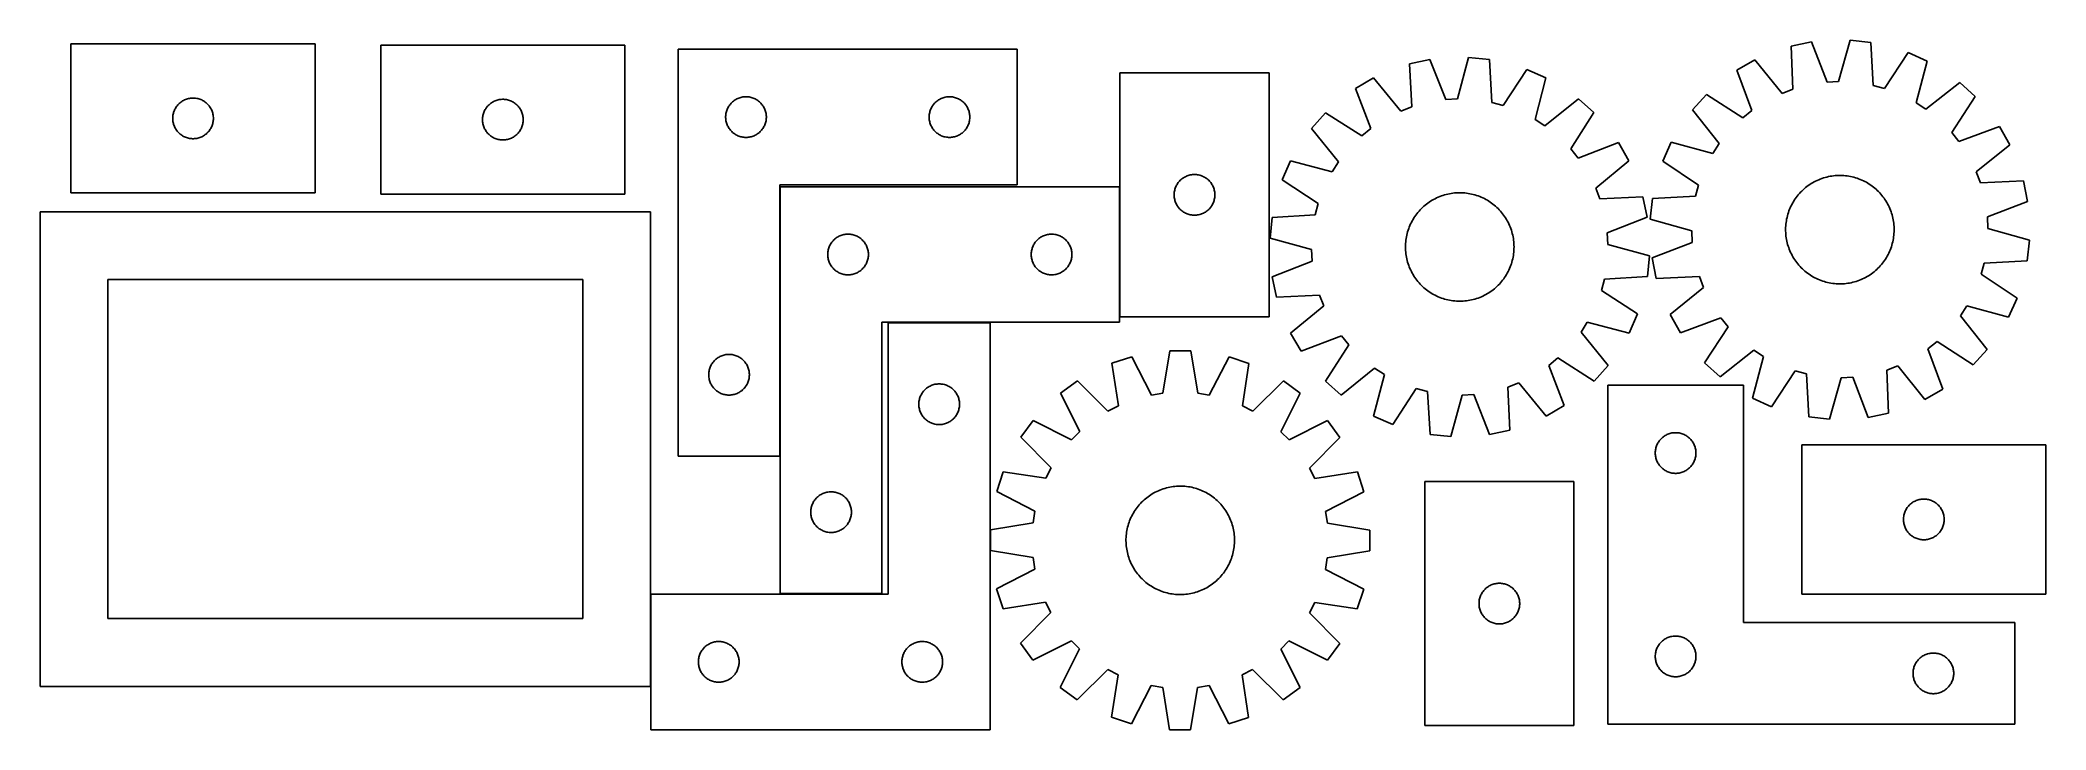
# Model space of a CAD drawing. Header units: millimetres. Extents: x 7 to 1486, y 7 to 515.
import ezdxf

# ---------------------------------------------------------------- set-up
doc = ezdxf.new("R2010")
doc.units = ezdxf.units.MM
doc.layers.add('CUT', color=7, linetype='CONTINUOUS', true_color=0x000000)

msp = doc.modelspace()

# ---------------------------------------------------------------- linework, layer by layer
at = {"layer": 'CUT'}
for p, q in [((209.724547, 512.475892), (29.724547, 512.475892)), ((29.724547, 512.475892), (29.724547, 402.475892)), ((209.724547, 402.475892), (209.724547, 512.475892)), ((438.118343, 511.544256), (258.118343, 511.544256)), ((258.118343, 511.544256), (258.118343, 401.544256)), ((438.118343, 401.544256), (438.118343, 511.544256)), ((477.357838, 508.440241), (477.357838, 208.440241)), ((727.357838, 508.440241), (477.357838, 508.440241)), ((727.357838, 408.440241), (727.357838, 508.440241)), ((1312.867785, 513.844061), (1297.803013, 510.71625)), ((1297.803013, 510.71625), (1299.140495, 478.980058)), ((1324.27464, 484.198515), (1312.867785, 513.844061)), ((1341.374259, 515.203026), (1332.839257, 484.606809)), ((1356.668255, 513.522481), (1341.374259, 515.203026)), ((1358.35584, 481.802979), (1356.668255, 513.522481)), ((1384.199465, 506.005948), (1366.627445, 479.544677)), ((1398.225603, 499.68155), (1384.199465, 506.005948)), ((912.979246, 491.073061), (802.979246, 491.073061)), ((802.979246, 491.073061), (802.979246, 311.073061)), ((912.979246, 311.073061), (912.979246, 491.073061)), ((1031.546394, 500.898692), (1016.507116, 497.650514)), ((1016.507116, 497.650514), (1018.098337, 465.926032)), ((1043.189948, 471.34531), (1031.546394, 500.898692)), ((1060.041089, 502.485568), (1051.751026, 471.822078)), ((1075.348035, 500.927377), (1060.041089, 502.485568)), ((1077.289215, 469.222384), (1075.348035, 500.927377)), ((1102.938472, 493.63124), (1085.578614, 467.030299)), ((1117.014735, 487.419206), (1102.938472, 493.63124)), ((1271.111689, 500.614813), (1257.750787, 492.984817)), ((1257.750787, 492.984817), (1268.82983, 463.215209)), ((1291.12123, 475.945135), (1271.111689, 500.614813)), ((1390.028727, 468.993018), (1398.225603, 499.68155)), ((524.289557, 473.123076), (525.049479, 473.261559)), ((525.049479, 473.261559), (525.815523, 473.360739)), ((525.815523, 473.360739), (526.585657, 473.420352)), ((526.585657, 473.420352), (527.357838, 473.440241)), ((527.357838, 473.440241), (528.130019, 473.420352)), ((528.130019, 473.420352), (528.900153, 473.360739)), ((528.900153, 473.360739), (529.666196, 473.261559)), ((529.666196, 473.261559), (530.426119, 473.123076)), ((674.289557, 473.123076), (675.049479, 473.261559)), ((675.049479, 473.261559), (675.815523, 473.360739)), ((675.815523, 473.360739), (676.585657, 473.420352)), ((676.585657, 473.420352), (677.357838, 473.440241)), ((677.357838, 473.440241), (678.130019, 473.420352)), ((678.130019, 473.420352), (678.900153, 473.360739)), ((678.900153, 473.360739), (679.666196, 473.261559)), ((679.666196, 473.261559), (680.426119, 473.123076)), ((989.897422, 487.33596), (976.597961, 479.599366)), ((976.597961, 479.599366), (987.914706, 449.919305)), ((1010.103597, 462.827079), (989.897422, 487.33596)), ((1109.063525, 456.666109), (1117.014735, 487.419206)), ((1235.487344, 475.129707), (1225.13817, 463.744404)), ((1262.140898, 457.850737), (1235.487344, 475.129707)), ((1299.140495, 478.980058), (1291.12123, 475.945135)), ((1332.839257, 484.606809), (1324.27464, 484.198515)), ((1366.627445, 479.544677), (1358.35584, 481.802979)), ((1422.086604, 484.02529), (1397.197637, 464.289179)), ((1416.192937, 447.022562), (1433.471907, 473.676116)), ((1433.471907, 473.676116), (1422.086604, 484.02529)), ((104.744436, 458.248073), (104.804049, 459.018207)), ((104.804049, 459.018207), (104.903229, 459.784251)), ((104.903229, 459.784251), (105.041712, 460.544173)), ((105.041712, 460.544173), (105.219131, 461.295959)), ((105.219131, 461.295959), (105.435016, 462.037615)), ((105.435016, 462.037615), (105.688795, 462.767173)), ((105.688795, 462.767173), (105.979793, 463.482701)), ((105.979793, 463.482701), (106.307241, 464.182299)), ((106.307241, 464.182299), (106.670268, 464.864113)), ((106.670268, 464.864113), (107.067914, 465.526335)), ((107.067914, 465.526335), (107.499122, 466.167209)), ((107.499122, 466.167209), (107.96275, 466.785034)), ((107.96275, 466.785034), (108.457568, 467.378174)), ((108.457568, 467.378174), (108.982264, 467.945054)), ((108.982264, 467.945054), (109.535447, 468.484173)), ((109.535447, 468.484173), (110.115649, 468.994099)), ((110.115649, 468.994099), (110.721333, 469.473481)), ((110.721333, 469.473481), (111.350891, 469.921047)), ((111.350891, 469.921047), (112.002655, 470.335611)), ((112.002655, 470.335611), (112.674896, 470.716074)), ((112.674896, 470.716074), (113.365831, 471.061426)), ((113.365831, 471.061426), (114.073629, 471.370752)), ((114.073629, 471.370752), (114.796411, 471.64323)), ((114.796411, 471.64323), (115.532262, 471.87814)), ((115.532262, 471.87814), (116.279231, 472.074858)), ((116.279231, 472.074858), (117.035336, 472.232861)), ((117.035336, 472.232861), (117.798572, 472.351732)), ((117.798572, 472.351732), (118.566915, 472.431155)), ((118.566915, 472.431155), (119.338328, 472.470919)), ((119.338328, 472.470919), (120.110766, 472.470919)), ((120.110766, 472.470919), (120.882179, 472.431155)), ((120.882179, 472.431155), (121.650522, 472.351732)), ((121.650522, 472.351732), (122.413758, 472.232861)), ((122.413758, 472.232861), (123.169863, 472.074858)), ((123.169863, 472.074858), (123.916832, 471.87814)), ((123.916832, 471.87814), (124.652683, 471.64323)), ((124.652683, 471.64323), (125.375465, 471.370752)), ((125.375465, 471.370752), (126.083263, 471.061426)), ((126.083263, 471.061426), (126.774198, 470.716074)), ((126.774198, 470.716074), (127.446439, 470.335611)), ((127.446439, 470.335611), (128.098203, 469.921047)), ((128.098203, 469.921047), (128.727761, 469.473481)), ((128.727761, 469.473481), (129.333445, 468.994099)), ((129.333445, 468.994099), (129.913647, 468.484173)), ((129.913647, 468.484173), (130.46683, 467.945054)), ((130.46683, 467.945054), (130.991526, 467.378174)), ((130.991526, 467.378174), (131.486344, 466.785034)), ((131.486344, 466.785034), (131.949972, 466.167209)), ((131.949972, 466.167209), (132.38118, 465.526335)), ((132.38118, 465.526335), (132.778826, 464.864113)), ((132.778826, 464.864113), (133.141853, 464.182299)), ((133.141853, 464.182299), (133.469301, 463.482701)), ((133.469301, 463.482701), (133.760299, 462.767173)), ((133.760299, 462.767173), (134.014078, 462.037615)), ((134.014078, 462.037615), (134.229963, 461.295959)), ((134.229963, 461.295959), (134.407382, 460.544173)), ((134.407382, 460.544173), (134.545865, 459.784251)), ((134.545865, 459.784251), (134.645045, 459.018207)), ((134.645045, 459.018207), (134.704658, 458.248073)), ((333.197845, 458.086571), (333.297024, 458.852615)), ((333.297024, 458.852615), (333.435508, 459.612537)), ((333.435508, 459.612537), (333.612927, 460.364323)), ((333.612927, 460.364323), (333.828812, 461.105979)), ((333.828812, 461.105979), (334.08259, 461.835538)), ((334.08259, 461.835538), (334.373589, 462.551065)), ((334.373589, 462.551065), (334.701037, 463.250663)), ((334.701037, 463.250663), (335.064064, 463.932477)), ((335.064064, 463.932477), (335.461709, 464.594699)), ((335.461709, 464.594699), (335.892918, 465.235573)), ((335.892918, 465.235573), (336.356546, 465.853399)), ((336.356546, 465.853399), (336.851364, 466.446538)), ((336.851364, 466.446538), (337.37606, 467.013419)), ((337.37606, 467.013419), (337.929243, 467.552537)), ((337.929243, 467.552537), (338.509445, 468.062463)), ((338.509445, 468.062463), (339.115129, 468.541845)), ((339.115129, 468.541845), (339.744687, 468.989412)), ((339.744687, 468.989412), (340.396451, 469.403976)), ((340.396451, 469.403976), (341.068692, 469.784438)), ((341.068692, 469.784438), (341.759627, 470.12979)), ((341.759627, 470.12979), (342.467424, 470.439116)), ((342.467424, 470.439116), (343.190207, 470.711595)), ((343.190207, 470.711595), (343.926058, 470.946505)), ((343.926058, 470.946505), (344.673027, 471.143222)), ((344.673027, 471.143222), (345.429131, 471.301226)), ((345.429131, 471.301226), (346.192367, 471.420097)), ((346.192367, 471.420097), (346.960711, 471.499519)), ((346.960711, 471.499519), (347.732124, 471.539283)), ((347.732124, 471.539283), (348.504561, 471.539283)), ((348.504561, 471.539283), (349.275975, 471.499519)), ((349.275975, 471.499519), (350.044318, 471.420097)), ((350.044318, 471.420097), (350.807554, 471.301226)), ((350.807554, 471.301226), (351.563659, 471.143222)), ((351.563659, 471.143222), (352.310627, 470.946505)), ((352.310627, 470.946505), (353.046479, 470.711595)), ((353.046479, 470.711595), (353.769261, 470.439116)), ((353.769261, 470.439116), (354.477059, 470.12979)), ((354.477059, 470.12979), (355.167994, 469.784438)), ((355.167994, 469.784438), (355.840235, 469.403976)), ((355.840235, 469.403976), (356.491999, 468.989412)), ((356.491999, 468.989412), (357.121557, 468.541845)), ((357.121557, 468.541845), (357.72724, 468.062463)), ((357.72724, 468.062463), (358.307443, 467.552537)), ((358.307443, 467.552537), (358.860626, 467.013419)), ((358.860626, 467.013419), (359.385322, 466.446538)), ((359.385322, 466.446538), (359.88014, 465.853399)), ((359.88014, 465.853399), (360.343768, 465.235573)), ((360.343768, 465.235573), (360.774976, 464.594699)), ((360.774976, 464.594699), (361.172621, 463.932477)), ((361.172621, 463.932477), (361.535649, 463.250663)), ((361.535649, 463.250663), (361.863096, 462.551065)), ((361.863096, 462.551065), (362.154095, 461.835538)), ((362.154095, 461.835538), (362.407873, 461.105979)), ((362.407873, 461.105979), (362.623759, 460.364323)), ((362.623759, 460.364323), (362.801178, 459.612537)), ((362.801178, 459.612537), (362.939661, 458.852615)), ((362.939661, 458.852615), (363.038841, 458.086571)), ((512.362811, 458.826459), (512.402575, 459.597872)), ((512.362811, 458.054022), (512.362811, 458.826459)), ((512.402575, 459.597872), (512.481998, 460.366216)), ((512.481998, 460.366216), (512.600869, 461.129452)), ((512.600869, 461.129452), (512.758872, 461.885557)), ((512.758872, 461.885557), (512.95559, 462.632525)), ((512.95559, 462.632525), (513.190499, 463.368376)), ((513.190499, 463.368376), (513.462978, 464.091159)), ((513.462978, 464.091159), (513.772304, 464.798956)), ((513.772304, 464.798956), (514.117656, 465.489892)), ((514.117656, 465.489892), (514.498118, 466.162133)), ((514.498118, 466.162133), (514.912683, 466.813896)), ((514.912683, 466.813896), (515.360249, 467.443455)), ((515.360249, 467.443455), (515.839631, 468.049138)), ((515.839631, 468.049138), (516.349557, 468.629341)), ((516.349557, 468.629341), (516.888676, 469.182523)), ((516.888676, 469.182523), (517.455556, 469.707219)), ((517.455556, 469.707219), (518.048696, 470.202038)), ((518.048696, 470.202038), (518.666521, 470.665666)), ((518.666521, 470.665666), (519.307395, 471.096874)), ((519.307395, 471.096874), (519.969617, 471.494519)), ((519.969617, 471.494519), (520.651431, 471.857547)), ((520.651431, 471.857547), (521.351029, 472.184994)), ((521.351029, 472.184994), (522.066557, 472.475993)), ((522.066557, 472.475993), (522.796115, 472.729771)), ((522.796115, 472.729771), (523.537771, 472.945656)), ((523.537771, 472.945656), (524.289557, 473.123076)), ((530.426119, 473.123076), (531.177905, 472.945656)), ((531.177905, 472.945656), (531.91956, 472.729771)), ((531.91956, 472.729771), (532.649119, 472.475993)), ((532.649119, 472.475993), (533.364646, 472.184994)), ((533.364646, 472.184994), (534.064245, 471.857547)), ((534.064245, 471.857547), (534.746059, 471.494519)), ((534.746059, 471.494519), (535.408281, 471.096874)), ((535.408281, 471.096874), (536.049154, 470.665666)), ((536.049154, 470.665666), (536.66698, 470.202038)), ((536.66698, 470.202038), (537.26012, 469.707219)), ((537.26012, 469.707219), (537.827, 469.182523)), ((537.827, 469.182523), (538.366118, 468.629341)), ((538.366118, 468.629341), (538.876045, 468.049138)), ((538.876045, 468.049138), (539.355427, 467.443455)), ((539.355427, 467.443455), (539.802993, 466.813896)), ((539.802993, 466.813896), (540.217557, 466.162133)), ((540.217557, 466.162133), (540.59802, 465.489892)), ((540.59802, 465.489892), (540.943372, 464.798956)), ((540.943372, 464.798956), (541.252697, 464.091159)), ((541.252697, 464.091159), (541.525176, 463.368376)), ((541.525176, 463.368376), (541.760086, 462.632525)), ((541.760086, 462.632525), (541.956803, 461.885557)), ((541.956803, 461.885557), (542.114807, 461.129452)), ((542.114807, 461.129452), (542.233678, 460.366216)), ((542.233678, 460.366216), (542.313101, 459.597872)), ((542.313101, 459.597872), (542.352865, 458.826459)), ((542.352865, 458.826459), (542.352865, 458.054022)), ((662.362811, 458.826459), (662.402575, 459.597872)), ((662.362811, 458.054022), (662.362811, 458.826459)), ((662.402575, 459.597872), (662.481998, 460.366216)), ((662.481998, 460.366216), (662.600869, 461.129452)), ((662.600869, 461.129452), (662.758872, 461.885557)), ((662.758872, 461.885557), (662.95559, 462.632525)), ((662.95559, 462.632525), (663.190499, 463.368376)), ((663.190499, 463.368376), (663.462978, 464.091159)), ((663.462978, 464.091159), (663.772304, 464.798956)), ((663.772304, 464.798956), (664.117656, 465.489892)), ((664.117656, 465.489892), (664.498118, 466.162133)), ((664.498118, 466.162133), (664.912683, 466.813896)), ((664.912683, 466.813896), (665.360249, 467.443455)), ((665.360249, 467.443455), (665.839631, 468.049138)), ((665.839631, 468.049138), (666.349557, 468.629341)), ((666.349557, 468.629341), (666.888676, 469.182523)), ((666.888676, 469.182523), (667.455556, 469.707219)), ((667.455556, 469.707219), (668.048696, 470.202038)), ((668.048696, 470.202038), (668.666521, 470.665666)), ((668.666521, 470.665666), (669.307395, 471.096874)), ((669.307395, 471.096874), (669.969617, 471.494519)), ((669.969617, 471.494519), (670.651431, 471.857547)), ((670.651431, 471.857547), (671.351029, 472.184994)), ((671.351029, 472.184994), (672.066557, 472.475993)), ((672.066557, 472.475993), (672.796115, 472.729771)), ((672.796115, 472.729771), (673.537771, 472.945656)), ((673.537771, 472.945656), (674.289557, 473.123076)), ((680.426119, 473.123076), (681.177905, 472.945656)), ((681.177905, 472.945656), (681.91956, 472.729771)), ((681.91956, 472.729771), (682.649119, 472.475993)), ((682.649119, 472.475993), (683.364646, 472.184994)), ((683.364646, 472.184994), (684.064245, 471.857547)), ((684.064245, 471.857547), (684.746059, 471.494519)), ((684.746059, 471.494519), (685.408281, 471.096874)), ((685.408281, 471.096874), (686.049154, 470.665666)), ((686.049154, 470.665666), (686.66698, 470.202038)), ((686.66698, 470.202038), (687.26012, 469.707219)), ((687.26012, 469.707219), (687.827, 469.182523)), ((687.827, 469.182523), (688.366118, 468.629341)), ((688.366118, 468.629341), (688.876045, 468.049138)), ((688.876045, 468.049138), (689.355427, 467.443455)), ((689.355427, 467.443455), (689.802993, 466.813896)), ((689.802993, 466.813896), (690.217557, 466.162133)), ((690.217557, 466.162133), (690.59802, 465.489892)), ((690.59802, 465.489892), (690.943372, 464.798956)), ((690.943372, 464.798956), (691.252697, 464.091159)), ((691.252697, 464.091159), (691.525176, 463.368376)), ((691.525176, 463.368376), (691.760086, 462.632525)), ((691.760086, 462.632525), (691.956803, 461.885557)), ((691.956803, 461.885557), (692.114807, 461.129452)), ((692.114807, 461.129452), (692.233678, 460.366216)), ((692.233678, 460.366216), (692.313101, 459.597872)), ((692.313101, 459.597872), (692.352865, 458.826459)), ((692.352865, 458.826459), (692.352865, 458.054022)), ((954.478011, 461.566795), (944.220211, 450.099098)), ((981.268886, 444.501516), (954.478011, 461.566795)), ((1018.098337, 465.926032), (1010.103597, 462.827079)), ((1051.751026, 471.822078), (1043.189948, 471.34531)), ((1085.578614, 467.030299), (1077.289215, 469.222384)), ((1141.00017, 471.954254), (1116.269821, 452.019747)), ((1135.402588, 434.905579), (1152.467867, 461.696454)), ((1152.467867, 461.696454), (1141.00017, 471.954254)), ((1225.13817, 463.744404), (1244.874281, 438.855437)), ((1268.82983, 463.215209), (1262.140898, 457.850737)), ((1397.197637, 464.289179), (1390.028727, 468.993018)), ((104.724547, 457.475892), (104.744436, 458.248073)), ((104.744436, 456.703711), (104.724547, 457.475892)), ((104.804049, 455.933577), (104.744436, 456.703711)), ((104.903229, 455.167533), (104.804049, 455.933577)), ((105.041712, 454.407611), (104.903229, 455.167533)), ((105.219131, 453.655825), (105.041712, 454.407611)), ((105.435016, 452.91417), (105.219131, 453.655825)), ((105.688795, 452.184611), (105.435016, 452.91417)), ((105.979793, 451.469083), (105.688795, 452.184611)), ((106.307241, 450.769485), (105.979793, 451.469083)), ((106.670268, 450.087671), (106.307241, 450.769485)), ((107.067914, 449.425449), (106.670268, 450.087671)), ((107.499122, 448.784576), (107.067914, 449.425449)), ((107.96275, 448.16675), (107.499122, 448.784576)), ((108.457568, 447.57361), (107.96275, 448.16675)), ((108.982264, 447.00673), (108.457568, 447.57361)), ((109.535447, 446.467612), (108.982264, 447.00673)), ((110.115649, 445.957685), (109.535447, 446.467612)), ((110.721333, 445.478303), (110.115649, 445.957685)), ((111.350891, 445.030737), (110.721333, 445.478303)), ((112.002655, 444.616173), (111.350891, 445.030737)), ((112.674896, 444.23571), (112.002655, 444.616173)), ((113.365831, 443.890358), (112.674896, 444.23571)), ((114.073629, 443.581033), (113.365831, 443.890358)), ((126.083263, 443.890358), (125.375465, 443.581033)), ((126.774198, 444.23571), (126.083263, 443.890358)), ((127.446439, 444.616173), (126.774198, 444.23571)), ((128.098203, 445.030737), (127.446439, 444.616173)), ((128.727761, 445.478303), (128.098203, 445.030737)), ((129.333445, 445.957685), (128.727761, 445.478303)), ((129.913647, 446.467612), (129.333445, 445.957685)), ((130.46683, 447.00673), (129.913647, 446.467612)), ((130.991526, 447.57361), (130.46683, 447.00673)), ((131.486344, 448.16675), (130.991526, 447.57361)), ((131.949972, 448.784576), (131.486344, 448.16675)), ((132.38118, 449.425449), (131.949972, 448.784576)), ((132.778826, 450.087671), (132.38118, 449.425449)), ((133.141853, 450.769485), (132.778826, 450.087671)), ((133.469301, 451.469083), (133.141853, 450.769485)), ((133.760299, 452.184611), (133.469301, 451.469083)), ((134.014078, 452.91417), (133.760299, 452.184611)), ((134.229963, 453.655825), (134.014078, 452.91417)), ((134.407382, 454.407611), (134.229963, 453.655825)), ((134.545865, 455.167533), (134.407382, 454.407611)), ((134.645045, 455.933577), (134.545865, 455.167533)), ((134.704658, 456.703711), (134.645045, 455.933577)), ((134.704658, 458.248073), (134.724547, 457.475892)), ((134.724547, 457.475892), (134.704658, 456.703711)), ((333.118343, 456.544256), (333.138231, 457.316438)), ((333.138231, 455.772075), (333.118343, 456.544256)), ((333.138231, 457.316438), (333.197845, 458.086571)), ((333.197845, 455.001941), (333.138231, 455.772075)), ((333.297024, 454.235898), (333.197845, 455.001941)), ((333.435508, 453.475975), (333.297024, 454.235898)), ((333.612927, 452.72419), (333.435508, 453.475975)), ((333.828812, 451.982534), (333.612927, 452.72419)), ((334.08259, 451.252975), (333.828812, 451.982534)), ((334.373589, 450.537448), (334.08259, 451.252975)), ((334.701037, 449.83785), (334.373589, 450.537448)), ((335.064064, 449.156035), (334.701037, 449.83785)), ((335.461709, 448.493813), (335.064064, 449.156035)), ((335.892918, 447.85294), (335.461709, 448.493813)), ((336.356546, 447.235114), (335.892918, 447.85294)), ((336.851364, 446.641975), (336.356546, 447.235114)), ((337.37606, 446.075094), (336.851364, 446.641975)), ((337.929243, 445.535976), (337.37606, 446.075094)), ((338.509445, 445.02605), (337.929243, 445.535976)), ((339.115129, 444.546668), (338.509445, 445.02605)), ((339.744687, 444.099101), (339.115129, 444.546668)), ((340.396451, 443.684537), (339.744687, 444.099101)), ((341.068692, 443.304074), (340.396451, 443.684537)), ((355.840235, 443.684537), (355.167994, 443.304074)), ((356.491999, 444.099101), (355.840235, 443.684537)), ((357.121557, 444.546668), (356.491999, 444.099101)), ((357.72724, 445.02605), (357.121557, 444.546668)), ((358.307443, 445.535976), (357.72724, 445.02605)), ((358.860626, 446.075094), (358.307443, 445.535976)), ((359.385322, 446.641975), (358.860626, 446.075094)), ((359.88014, 447.235114), (359.385322, 446.641975)), ((360.343768, 447.85294), (359.88014, 447.235114)), ((360.774976, 448.493813), (360.343768, 447.85294)), ((361.172621, 449.156035), (360.774976, 448.493813)), ((361.535649, 449.83785), (361.172621, 449.156035)), ((361.863096, 450.537448), (361.535649, 449.83785)), ((362.154095, 451.252975), (361.863096, 450.537448)), ((362.407873, 451.982534), (362.154095, 451.252975)), ((362.623759, 452.72419), (362.407873, 451.982534)), ((362.801178, 453.475975), (362.623759, 452.72419)), ((362.939661, 454.235898), (362.801178, 453.475975)), ((363.038841, 455.001941), (362.939661, 454.235898)), ((363.038841, 458.086571), (363.098454, 457.316438)), ((363.098454, 455.772075), (363.038841, 455.001941)), ((363.098454, 457.316438), (363.118343, 456.544256)), ((363.118343, 456.544256), (363.098454, 455.772075)), ((512.402575, 457.282609), (512.362811, 458.054022)), ((512.481998, 456.514265), (512.402575, 457.282609)), ((512.600869, 455.751029), (512.481998, 456.514265)), ((512.758872, 454.994924), (512.600869, 455.751029)), ((512.95559, 454.247956), (512.758872, 454.994924)), ((513.190499, 453.512105), (512.95559, 454.247956)), ((513.462978, 452.789322), (513.190499, 453.512105)), ((513.772304, 452.081525), (513.462978, 452.789322)), ((514.117656, 451.390589), (513.772304, 452.081525)), ((514.498118, 450.718348), (514.117656, 451.390589)), ((514.912683, 450.066585), (514.498118, 450.718348)), ((515.360249, 449.437026), (514.912683, 450.066585)), ((515.839631, 448.831343), (515.360249, 449.437026)), ((516.349557, 448.25114), (515.839631, 448.831343)), ((516.888676, 447.697958), (516.349557, 448.25114)), ((517.455556, 447.173262), (516.888676, 447.697958)), ((518.048696, 446.678443), (517.455556, 447.173262)), ((518.666521, 446.214815), (518.048696, 446.678443)), ((519.307395, 445.783607), (518.666521, 446.214815)), ((519.969617, 445.385962), (519.307395, 445.783607)), ((520.651431, 445.022934), (519.969617, 445.385962)), ((521.351029, 444.695487), (520.651431, 445.022934)), ((522.066557, 444.404488), (521.351029, 444.695487)), ((522.796115, 444.15071), (522.066557, 444.404488)), ((523.537771, 443.934825), (522.796115, 444.15071)), ((524.289557, 443.757405), (523.537771, 443.934825)), ((525.049479, 443.618922), (524.289557, 443.757405)), ((525.815523, 443.519742), (525.049479, 443.618922)), ((529.666196, 443.618922), (528.900153, 443.519742)), ((530.426119, 443.757405), (529.666196, 443.618922)), ((531.177905, 443.934825), (530.426119, 443.757405)), ((531.91956, 444.15071), (531.177905, 443.934825)), ((532.649119, 444.404488), (531.91956, 444.15071)), ((533.364646, 444.695487), (532.649119, 444.404488)), ((534.064245, 445.022934), (533.364646, 444.695487)), ((534.746059, 445.385962), (534.064245, 445.022934)), ((535.408281, 445.783607), (534.746059, 445.385962)), ((536.049154, 446.214815), (535.408281, 445.783607)), ((536.66698, 446.678443), (536.049154, 446.214815)), ((537.26012, 447.173262), (536.66698, 446.678443)), ((537.827, 447.697958), (537.26012, 447.173262)), ((538.366118, 448.25114), (537.827, 447.697958)), ((538.876045, 448.831343), (538.366118, 448.25114)), ((539.355427, 449.437026), (538.876045, 448.831343)), ((539.802993, 450.066585), (539.355427, 449.437026)), ((540.217557, 450.718348), (539.802993, 450.066585)), ((540.59802, 451.390589), (540.217557, 450.718348)), ((540.943372, 452.081525), (540.59802, 451.390589)), ((541.252697, 452.789322), (540.943372, 452.081525)), ((541.525176, 453.512105), (541.252697, 452.789322)), ((541.760086, 454.247956), (541.525176, 453.512105)), ((541.956803, 454.994924), (541.760086, 454.247956)), ((542.114807, 455.751029), (541.956803, 454.994924)), ((542.233678, 456.514265), (542.114807, 455.751029)), ((542.313101, 457.282609), (542.233678, 456.514265)), ((542.352865, 458.054022), (542.313101, 457.282609)), ((662.402575, 457.282609), (662.362811, 458.054022)), ((662.481998, 456.514265), (662.402575, 457.282609)), ((662.600869, 455.751029), (662.481998, 456.514265)), ((662.758872, 454.994924), (662.600869, 455.751029)), ((662.95559, 454.247956), (662.758872, 454.994924)), ((663.190499, 453.512105), (662.95559, 454.247956)), ((663.462978, 452.789322), (663.190499, 453.512105)), ((663.772304, 452.081525), (663.462978, 452.789322)), ((664.117656, 451.390589), (663.772304, 452.081525)), ((664.498118, 450.718348), (664.117656, 451.390589)), ((664.912683, 450.066585), (664.498118, 450.718348)), ((665.360249, 449.437026), (664.912683, 450.066585)), ((665.839631, 448.831343), (665.360249, 449.437026)), ((666.349557, 448.25114), (665.839631, 448.831343)), ((666.888676, 447.697958), (666.349557, 448.25114)), ((667.455556, 447.173262), (666.888676, 447.697958)), ((668.048696, 446.678443), (667.455556, 447.173262)), ((668.666521, 446.214815), (668.048696, 446.678443)), ((669.307395, 445.783607), (668.666521, 446.214815)), ((669.969617, 445.385962), (669.307395, 445.783607)), ((670.651431, 445.022934), (669.969617, 445.385962)), ((671.351029, 444.695487), (670.651431, 445.022934)), ((672.066557, 444.404488), (671.351029, 444.695487)), ((672.796115, 444.15071), (672.066557, 444.404488)), ((673.537771, 443.934825), (672.796115, 444.15071)), ((674.289557, 443.757405), (673.537771, 443.934825)), ((675.049479, 443.618922), (674.289557, 443.757405)), ((675.815523, 443.519742), (675.049479, 443.618922)), ((679.666196, 443.618922), (678.900153, 443.519742)), ((680.426119, 443.757405), (679.666196, 443.618922)), ((681.177905, 443.934825), (680.426119, 443.757405)), ((681.91956, 444.15071), (681.177905, 443.934825)), ((682.649119, 444.404488), (681.91956, 444.15071)), ((683.364646, 444.695487), (682.649119, 444.404488)), ((684.064245, 445.022934), (683.364646, 444.695487)), ((684.746059, 445.385962), (684.064245, 445.022934)), ((685.408281, 445.783607), (684.746059, 445.385962)), ((686.049154, 446.214815), (685.408281, 445.783607)), ((686.66698, 446.678443), (686.049154, 446.214815)), ((687.26012, 447.173262), (686.66698, 446.678443)), ((687.827, 447.697958), (687.26012, 447.173262)), ((688.366118, 448.25114), (687.827, 447.697958)), ((688.876045, 448.831343), (688.366118, 448.25114)), ((689.355427, 449.437026), (688.876045, 448.831343)), ((689.802993, 450.066585), (689.355427, 449.437026)), ((690.217557, 450.718348), (689.802993, 450.066585)), ((690.59802, 451.390589), (690.217557, 450.718348)), ((690.943372, 452.081525), (690.59802, 451.390589)), ((691.252697, 452.789322), (690.943372, 452.081525)), ((691.525176, 453.512105), (691.252697, 452.789322)), ((691.760086, 454.247956), (691.525176, 453.512105)), ((691.956803, 454.994924), (691.760086, 454.247956)), ((692.114807, 455.751029), (691.956803, 454.994924)), ((692.233678, 456.514265), (692.114807, 455.751029)), ((692.313101, 457.282609), (692.233678, 456.514265)), ((692.352865, 458.054022), (692.313101, 457.282609)), ((944.220211, 450.099098), (964.154718, 425.368749)), ((987.914706, 449.919305), (981.268886, 444.501516)), ((1116.269821, 452.019747), (1109.063525, 456.666109)), ((1421.557409, 440.33363), (1416.192937, 447.022562)), ((1451.327017, 451.412673), (1421.557409, 440.33363)), ((1458.957013, 438.051771), (1451.327017, 451.412673)), ((114.796411, 443.308554), (114.073629, 443.581033)), ((115.532262, 443.073644), (114.796411, 443.308554)), ((116.279231, 442.876926), (115.532262, 443.073644)), ((117.035336, 442.718923), (116.279231, 442.876926)), ((117.798572, 442.600052), (117.035336, 442.718923)), ((118.566915, 442.520629), (117.798572, 442.600052)), ((119.338328, 442.480865), (118.566915, 442.520629)), ((120.110766, 442.480865), (119.338328, 442.480865)), ((120.882179, 442.520629), (120.110766, 442.480865)), ((121.650522, 442.600052), (120.882179, 442.520629)), ((122.413758, 442.718923), (121.650522, 442.600052)), ((123.169863, 442.876926), (122.413758, 442.718923)), ((123.916832, 443.073644), (123.169863, 442.876926)), ((124.652683, 443.308554), (123.916832, 443.073644)), ((125.375465, 443.581033), (124.652683, 443.308554)), ((341.759627, 442.958722), (341.068692, 443.304074)), ((342.467424, 442.649397), (341.759627, 442.958722)), ((343.190207, 442.376918), (342.467424, 442.649397)), ((343.926058, 442.142008), (343.190207, 442.376918)), ((344.673027, 441.945291), (343.926058, 442.142008)), ((345.429131, 441.787287), (344.673027, 441.945291)), ((346.192367, 441.668416), (345.429131, 441.787287)), ((346.960711, 441.588994), (346.192367, 441.668416)), ((347.732124, 441.549229), (346.960711, 441.588994)), ((348.504561, 441.549229), (347.732124, 441.549229)), ((349.275975, 441.588994), (348.504561, 441.549229)), ((350.044318, 441.668416), (349.275975, 441.588994)), ((350.807554, 441.787287), (350.044318, 441.668416)), ((351.563659, 441.945291), (350.807554, 441.787287)), ((352.310627, 442.142008), (351.563659, 441.945291)), ((353.046479, 442.376918), (352.310627, 442.142008)), ((353.769261, 442.649397), (353.046479, 442.376918)), ((354.477059, 442.958722), (353.769261, 442.649397)), ((355.167994, 443.304074), (354.477059, 442.958722)), ((526.585657, 443.460129), (525.815523, 443.519742)), ((527.357838, 443.440241), (526.585657, 443.460129)), ((528.130019, 443.460129), (527.357838, 443.440241)), ((528.900153, 443.519742), (528.130019, 443.460129)), ((676.585657, 443.460129), (675.815523, 443.519742)), ((677.357838, 443.440241), (676.585657, 443.460129)), ((678.130019, 443.460129), (677.357838, 443.440241)), ((678.900153, 443.519742), (678.130019, 443.460129)), ((1140.820377, 428.259759), (1135.402588, 434.905579)), ((1170.500438, 439.576504), (1140.820377, 428.259759)), ((1178.237032, 426.277043), (1170.500438, 439.576504)), ((1209.48191, 439.883403), (1203.157512, 425.857265)), ((1240.170442, 431.686527), (1209.48191, 439.883403)), ((1244.874281, 438.855437), (1240.170442, 431.686527)), ((1434.287335, 418.04223), (1458.957013, 438.051771)), ((849.928803, 413.729694), (850.591025, 414.12734)), ((850.591025, 414.12734), (851.272839, 414.490367)), ((851.272839, 414.490367), (851.972437, 414.817815)), ((851.972437, 414.817815), (852.687965, 415.108813)), ((852.687965, 415.108813), (853.417524, 415.362592)), ((853.417524, 415.362592), (854.159179, 415.578477)), ((854.159179, 415.578477), (854.910965, 415.755896)), ((854.910965, 415.755896), (855.670887, 415.89438)), ((855.670887, 415.89438), (856.436931, 415.993559)), ((856.436931, 415.993559), (857.207065, 416.053172)), ((857.207065, 416.053172), (857.979246, 416.073061)), ((857.979246, 416.073061), (858.751427, 416.053172)), ((858.751427, 416.053172), (859.521561, 415.993559)), ((859.521561, 415.993559), (860.287605, 415.89438)), ((860.287605, 415.89438), (861.047527, 415.755896)), ((861.047527, 415.755896), (861.799313, 415.578477)), ((861.799313, 415.578477), (862.540969, 415.362592)), ((862.540969, 415.362592), (863.270527, 415.108813)), ((863.270527, 415.108813), (863.986055, 414.817815)), ((863.986055, 414.817815), (864.685653, 414.490367)), ((864.685653, 414.490367), (865.367467, 414.12734)), ((865.367467, 414.12734), (866.029689, 413.729694)), ((928.755259, 426.113663), (922.543225, 412.0374)), ((959.508356, 418.162454), (928.755259, 426.113663)), ((964.154718, 425.368749), (959.508356, 418.162454)), ((1153.728151, 406.070868), (1178.237032, 426.277043)), ((1203.157512, 425.857265), (1229.618783, 408.285245)), ((1322.875496, 413.903274), (1324.089946, 414.225945)), ((1324.089946, 414.225945), (1325.313933, 414.510311)), ((1325.313933, 414.510311), (1326.546247, 414.756089)), ((1326.546247, 414.756089), (1327.785674, 414.963039)), ((1327.785674, 414.963039), (1329.03099, 415.130955)), ((1329.03099, 415.130955), (1330.280965, 415.259672)), ((1330.280965, 415.259672), (1331.534367, 415.349063)), ((1331.534367, 415.349063), (1332.789958, 415.399039)), ((1332.789958, 415.399039), (1334.0465, 415.409552)), ((1334.0465, 415.409552), (1335.302751, 415.380591)), ((1335.302751, 415.380591), (1336.557473, 415.312184)), ((1336.557473, 415.312184), (1337.809427, 415.204399)), ((1337.809427, 415.204399), (1339.057378, 415.057342)), ((1339.057378, 415.057342), (1340.300094, 414.871159)), ((1340.300094, 414.871159), (1341.536349, 414.646033)), ((1341.536349, 414.646033), (1342.764922, 414.382186)), ((1342.764922, 414.382186), (1343.984601, 414.07988)), ((1343.984601, 414.07988), (1345.194183, 413.739411)), ((1437.322257, 410.022965), (1434.287335, 418.04223)), ((29.724547, 402.475892), (209.724547, 402.475892)), ((258.118343, 401.544256), (438.118343, 401.544256)), ((552.357838, 208.440241), (552.357838, 408.440241)), ((552.357838, 408.440241), (727.357838, 408.440241)), ((552.599537, 407.106989), (552.599537, 107.106989)), ((802.599537, 407.106989), (552.599537, 407.106989)), ((802.599537, 307.106989), (802.599537, 407.106989)), ((842.984219, 401.45928), (843.023983, 402.230693)), ((842.984219, 400.686842), (842.984219, 401.45928)), ((843.023983, 399.915429), (842.984219, 400.686842)), ((843.023983, 402.230693), (843.103406, 402.999036)), ((843.103406, 399.147086), (843.023983, 399.915429)), ((843.103406, 402.999036), (843.222277, 403.762272)), ((843.222277, 403.762272), (843.38028, 404.518377)), ((843.38028, 404.518377), (843.576998, 405.265346)), ((843.576998, 405.265346), (843.811908, 406.001197)), ((843.811908, 406.001197), (844.084387, 406.723979)), ((844.084387, 406.723979), (844.393712, 407.431777)), ((844.393712, 407.431777), (844.739064, 408.122712)), ((844.739064, 408.122712), (845.119527, 408.794953)), ((845.119527, 408.794953), (845.534091, 409.446717)), ((845.534091, 409.446717), (845.981657, 410.076275)), ((845.981657, 410.076275), (846.461039, 410.681959)), ((846.461039, 410.681959), (846.970966, 411.262161)), ((846.970966, 411.262161), (847.510084, 411.815344)), ((847.510084, 411.815344), (848.076964, 412.34004)), ((848.076964, 412.34004), (848.670104, 412.834858)), ((848.670104, 412.834858), (849.28793, 413.298486)), ((849.28793, 413.298486), (849.928803, 413.729694)), ((866.029689, 413.729694), (866.670563, 413.298486)), ((866.670563, 413.298486), (867.288388, 412.834858)), ((867.288388, 412.834858), (867.881528, 412.34004)), ((867.881528, 412.34004), (868.448408, 411.815344)), ((868.448408, 411.815344), (868.987527, 411.262161)), ((868.987527, 411.262161), (869.497453, 410.681959)), ((869.497453, 410.681959), (869.976835, 410.076275)), ((869.976835, 410.076275), (870.424401, 409.446717)), ((870.424401, 409.446717), (870.838965, 408.794953)), ((870.838965, 408.794953), (871.219428, 408.122712)), ((871.219428, 408.122712), (871.56478, 407.431777)), ((871.56478, 407.431777), (871.874106, 406.723979)), ((871.874106, 406.723979), (872.146584, 406.001197)), ((872.146584, 406.001197), (872.381494, 405.265346)), ((872.381494, 405.265346), (872.578212, 404.518377)), ((872.578212, 404.518377), (872.736215, 403.762272)), ((872.736215, 403.762272), (872.855086, 402.999036)), ((872.855086, 402.999036), (872.934509, 402.230693)), ((872.934509, 399.915429), (872.855086, 399.147086)), ((872.934509, 402.230693), (872.974273, 401.45928)), ((872.974273, 400.686842), (872.934509, 399.915429)), ((872.974273, 401.45928), (872.974273, 400.686842)), ((922.543225, 412.0374), (949.144166, 394.677542)), ((1036.482898, 398.818618), (1037.627816, 399.336471)), ((1037.627816, 399.336471), (1038.788434, 399.818105)), ((1038.788434, 399.818105), (1039.963608, 400.263046)), ((1039.963608, 400.263046), (1041.152178, 400.670854)), ((1041.152178, 400.670854), (1042.352972, 401.041128)), ((1042.352972, 401.041128), (1043.564803, 401.3735)), ((1043.564803, 401.3735), (1044.786476, 401.667645)), ((1044.786476, 401.667645), (1046.016786, 401.92327)), ((1046.016786, 401.92327), (1047.254519, 402.140124)), ((1047.254519, 402.140124), (1048.498452, 402.317993)), ((1048.498452, 402.317993), (1049.747358, 402.456702)), ((1049.747358, 402.456702), (1051.000005, 402.556112)), ((1051.000005, 402.556112), (1052.255156, 402.616128)), ((1052.255156, 402.616128), (1053.511573, 402.636688)), ((1053.511573, 402.636688), (1054.768016, 402.617773)), ((1054.768016, 402.617773), (1056.023245, 402.559402)), ((1056.023245, 402.559402), (1057.276021, 402.461632)), ((1057.276021, 402.461632), (1058.525108, 402.324559)), ((1058.525108, 402.324559), (1059.769273, 402.14832)), ((1059.769273, 402.14832), (1061.007288, 401.933087)), ((1061.007288, 401.933087), (1062.237932, 401.679073)), ((1062.237932, 401.679073), (1063.45999, 401.386529)), ((1063.45999, 401.386529), (1064.672255, 401.055744)), ((1064.672255, 401.055744), (1065.873533, 400.687044)), ((1065.873533, 400.687044), (1067.062636, 400.280793)), ((1067.062636, 400.280793), (1068.238392, 399.837391)), ((1068.238392, 399.837391), (1069.39964, 399.357277)), ((1069.39964, 399.357277), (1070.545234, 398.840924)), ((1156.827103, 398.076128), (1153.728151, 406.070868)), ((1188.551585, 399.667349), (1156.827103, 398.076128)), ((1191.799764, 384.628071), (1188.551585, 399.667349)), ((1227.360481, 400.013641), (1195.640979, 398.326055)), ((1229.618783, 408.285245), (1227.360481, 400.013641)), ((1301.565637, 399.15899), (1302.327473, 400.158296)), ((1302.327473, 400.158296), (1303.120323, 401.133179)), ((1303.120323, 401.133179), (1303.943403, 402.082677)), ((1303.943403, 402.082677), (1304.795901, 403.005852)), ((1304.795901, 403.005852), (1305.676977, 403.901795)), ((1305.676977, 403.901795), (1306.58576, 404.76962)), ((1306.58576, 404.76962), (1307.521353, 405.608472)), ((1307.521353, 405.608472), (1308.482834, 406.417521)), ((1308.482834, 406.417521), (1309.469253, 407.195971)), ((1309.469253, 407.195971), (1310.479637, 407.943053)), ((1310.479637, 407.943053), (1311.512989, 408.658028)), ((1311.512989, 408.658028), (1312.568289, 409.340193)), ((1312.568289, 409.340193), (1313.644496, 409.988873)), ((1313.644496, 409.988873), (1314.740547, 410.603429)), ((1314.740547, 410.603429), (1315.855361, 411.183254)), ((1315.855361, 411.183254), (1316.987838, 411.727775)), ((1316.987838, 411.727775), (1318.136859, 412.236456)), ((1318.136859, 412.236456), (1319.301292, 412.708794)), ((1319.301292, 412.708794), (1320.479986, 413.144324)), ((1320.479986, 413.144324), (1321.67178, 413.542614)), ((1321.67178, 413.542614), (1322.875496, 413.903274)), ((1345.194183, 413.739411), (1346.392473, 413.361117)), ((1346.392473, 413.361117), (1347.57829, 412.945369)), ((1347.57829, 412.945369), (1348.750462, 412.49258)), ((1348.750462, 412.49258), (1349.907834, 412.003195)), ((1349.907834, 412.003195), (1351.049263, 411.477698)), ((1351.049263, 411.477698), (1352.173622, 410.916607)), ((1352.173622, 410.916607), (1353.279802, 410.320476)), ((1353.279802, 410.320476), (1354.366712, 409.689893)), ((1354.366712, 409.689893), (1355.433278, 409.025481)), ((1355.433278, 409.025481), (1356.478448, 408.327895)), ((1356.478448, 408.327895), (1357.50119, 407.597823)), ((1357.50119, 407.597823), (1358.500496, 406.835986)), ((1358.500496, 406.835986), (1359.475379, 406.043137)), ((1359.475379, 406.043137), (1360.424877, 405.220057)), ((1360.424877, 405.220057), (1361.348052, 404.367559)), ((1361.348052, 404.367559), (1362.243995, 403.486483)), ((1362.243995, 403.486483), (1363.11182, 402.5777)), ((1363.11182, 402.5777), (1363.950671, 401.642107)), ((1363.950671, 401.642107), (1364.759721, 400.680626)), ((1364.759721, 400.680626), (1365.538171, 399.694207)), ((1365.538171, 399.694207), (1366.285252, 398.683823)), ((1469.058449, 411.360447), (1437.322257, 410.022965)), ((1472.186261, 396.295675), (1469.058449, 411.360447)), ((456.982987, 388.580123), (6.982987, 388.580123)), ((6.982987, 388.580123), (6.982987, 38.580123)), ((456.982987, 38.580123), (456.982987, 388.580123)), ((843.222277, 398.38385), (843.103406, 399.147086)), ((843.38028, 397.627745), (843.222277, 398.38385)), ((843.576998, 396.880777), (843.38028, 397.627745)), ((843.811908, 396.144925), (843.576998, 396.880777)), ((844.084387, 395.422143), (843.811908, 396.144925)), ((844.393712, 394.714345), (844.084387, 395.422143)), ((844.739064, 394.02341), (844.393712, 394.714345)), ((845.119527, 393.351169), (844.739064, 394.02341)), ((845.534091, 392.699405), (845.119527, 393.351169)), ((845.981657, 392.069847), (845.534091, 392.699405)), ((846.461039, 391.464163), (845.981657, 392.069847)), ((846.970966, 390.883961), (846.461039, 391.464163)), ((847.510084, 390.330778), (846.970966, 390.883961)), ((848.076964, 389.806082), (847.510084, 390.330778)), ((848.670104, 389.311264), (848.076964, 389.806082)), ((849.28793, 388.847636), (848.670104, 389.311264)), ((849.928803, 388.416428), (849.28793, 388.847636)), ((850.591025, 388.018782), (849.928803, 388.416428)), ((851.272839, 387.655755), (850.591025, 388.018782)), ((851.972437, 387.328308), (851.272839, 387.655755)), ((852.687965, 387.037309), (851.972437, 387.328308)), ((853.417524, 386.78353), (852.687965, 387.037309)), ((854.159179, 386.567645), (853.417524, 386.78353)), ((854.910965, 386.390226), (854.159179, 386.567645)), ((855.670887, 386.251743), (854.910965, 386.390226)), ((856.436931, 386.152563), (855.670887, 386.251743)), ((857.207065, 386.09295), (856.436931, 386.152563)), ((857.979246, 386.073061), (857.207065, 386.09295)), ((858.751427, 386.09295), (857.979246, 386.073061)), ((859.521561, 386.152563), (858.751427, 386.09295)), ((860.287605, 386.251743), (859.521561, 386.152563)), ((861.047527, 386.390226), (860.287605, 386.251743)), ((861.799313, 386.567645), (861.047527, 386.390226)), ((862.540969, 386.78353), (861.799313, 386.567645)), ((863.270527, 387.037309), (862.540969, 386.78353)), ((863.986055, 387.328308), (863.270527, 387.037309)), ((864.685653, 387.655755), (863.986055, 387.328308)), ((865.367467, 388.018782), (864.685653, 387.655755)), ((866.029689, 388.416428), (865.367467, 388.018782)), ((866.670563, 388.847636), (866.029689, 388.416428)), ((867.288388, 389.311264), (866.670563, 388.847636)), ((867.881528, 389.806082), (867.288388, 389.311264)), ((868.448408, 390.330778), (867.881528, 389.806082)), ((868.987527, 390.883961), (868.448408, 390.330778)), ((869.497453, 391.464163), (868.987527, 390.883961)), ((869.976835, 392.069847), (869.497453, 391.464163)), ((870.424401, 392.699405), (869.976835, 392.069847)), ((870.838965, 393.351169), (870.424401, 392.699405)), ((871.219428, 394.02341), (870.838965, 393.351169)), ((871.56478, 394.714345), (871.219428, 394.02341)), ((871.874106, 395.422143), (871.56478, 394.714345)), ((872.146584, 396.144925), (871.874106, 395.422143)), ((872.381494, 396.880777), (872.146584, 396.144925)), ((872.578212, 397.627745), (872.381494, 396.880777)), ((872.736215, 398.38385), (872.578212, 397.627745)), ((872.855086, 399.147086), (872.736215, 398.38385)), ((915.247088, 384.446963), (913.688897, 369.140018)), ((946.952081, 386.388143), (915.247088, 384.446963)), ((949.144166, 394.677542), (946.952081, 386.388143)), ((1019.750623, 384.047647), (1020.439829, 385.098362)), ((1020.439829, 385.098362), (1021.161698, 386.126909)), ((1021.161698, 386.126909), (1021.91552, 387.132275)), ((1021.91552, 387.132275), (1022.700548, 388.113467)), ((1022.700548, 388.113467), (1023.516009, 389.069516)), ((1023.516009, 389.069516), (1024.361098, 389.99948)), ((1024.361098, 389.99948), (1025.23498, 390.902439)), ((1025.23498, 390.902439), (1026.136795, 391.777504)), ((1026.136795, 391.777504), (1027.06565, 392.62381)), ((1027.06565, 392.62381), (1028.020631, 393.440522)), ((1028.020631, 393.440522), (1029.000793, 394.226835)), ((1029.000793, 394.226835), (1030.005171, 394.981972)), ((1030.005171, 394.981972), (1031.032773, 395.705189)), ((1031.032773, 395.705189), (1032.082584, 396.39577)), ((1032.082584, 396.39577), (1033.153569, 397.053036)), ((1033.153569, 397.053036), (1034.244671, 397.676337)), ((1034.244671, 397.676337), (1035.354812, 398.265058)), ((1035.354812, 398.265058), (1036.482898, 398.818618)), ((1070.545234, 398.840924), (1071.674045, 398.288842)), ((1071.674045, 398.288842), (1072.784956, 397.701576)), ((1072.784956, 397.701576), (1073.876873, 397.079705)), ((1073.876873, 397.079705), (1074.948718, 396.423842)), ((1074.948718, 396.423842), (1075.999433, 395.734636)), ((1075.999433, 395.734636), (1077.027981, 395.012767)), ((1077.027981, 395.012767), (1078.033347, 394.258945)), ((1078.033347, 394.258945), (1079.014539, 393.473917)), ((1079.014539, 393.473917), (1079.970588, 392.658456)), ((1079.970588, 392.658456), (1080.900551, 391.813367)), ((1080.900551, 391.813367), (1081.803511, 390.939485)), ((1081.803511, 390.939485), (1082.678575, 390.03767)), ((1082.678575, 390.03767), (1083.524882, 389.108815)), ((1083.524882, 389.108815), (1084.341594, 388.153834)), ((1084.341594, 388.153834), (1085.127907, 387.173672)), ((1085.127907, 387.173672), (1085.883044, 386.169294)), ((1085.883044, 386.169294), (1086.60626, 385.141692)), ((1086.60626, 385.141692), (1087.296842, 384.091881)), ((1162.246382, 372.984517), (1191.799764, 384.628071)), ((1195.640979, 398.326055), (1193.960434, 383.032059)), ((1294.781274, 384.422722), (1295.08358, 385.642401)), ((1295.08358, 385.642401), (1295.424049, 386.851983)), ((1295.424049, 386.851983), (1295.802343, 388.050273)), ((1295.802343, 388.050273), (1296.21809, 389.23609)), ((1296.21809, 389.23609), (1296.67088, 390.408263)), ((1296.67088, 390.408263), (1297.160265, 391.565634)), ((1297.160265, 391.565634), (1297.685762, 392.707063)), ((1297.685762, 392.707063), (1298.246853, 393.831422)), ((1298.246853, 393.831422), (1298.842984, 394.937603)), ((1298.842984, 394.937603), (1299.473567, 396.024512)), ((1299.473567, 396.024512), (1300.137979, 397.091078)), ((1300.137979, 397.091078), (1300.835565, 398.136248)), ((1300.835565, 398.136248), (1301.565637, 399.15899)), ((1366.285252, 398.683823), (1367.000228, 397.650471)), ((1367.000228, 397.650471), (1367.682393, 396.595171)), ((1367.682393, 396.595171), (1368.331073, 395.518964)), ((1368.331073, 395.518964), (1368.945629, 394.422913)), ((1368.945629, 394.422913), (1369.525454, 393.308099)), ((1369.525454, 393.308099), (1370.069975, 392.175622)), ((1370.069975, 392.175622), (1370.578656, 391.026601)), ((1370.578656, 391.026601), (1371.050994, 389.862168)), ((1371.050994, 389.862168), (1371.486523, 388.683473)), ((1371.486523, 388.683473), (1371.884814, 387.49168)), ((1371.884814, 387.49168), (1372.245473, 386.287964)), ((1372.245473, 386.287964), (1372.568145, 385.073514)), ((1372.568145, 385.073514), (1372.85251, 383.849527)), ((1442.540715, 384.88882), (1472.186261, 396.295675)), ((1442.949008, 376.324203), (1442.540715, 384.88882)), ((593.908221, 369.332414), (594.549094, 369.763622)), ((594.549094, 369.763622), (595.211316, 370.161267)), ((595.211316, 370.161267), (595.89313, 370.524295)), ((595.89313, 370.524295), (596.592728, 370.851742)), ((596.592728, 370.851742), (597.308256, 371.142741)), ((597.308256, 371.142741), (598.037815, 371.396519)), ((598.037815, 371.396519), (598.77947, 371.612404)), ((598.77947, 371.612404), (599.531256, 371.789824)), ((599.531256, 371.789824), (600.291178, 371.928307)), ((600.291178, 371.928307), (601.057222, 372.027487)), ((601.057222, 372.027487), (601.827356, 372.0871)), ((601.827356, 372.0871), (602.599537, 372.106989)), ((602.599537, 372.106989), (603.371718, 372.0871)), ((603.371718, 372.0871), (604.141852, 372.027487)), ((604.141852, 372.027487), (604.907896, 371.928307)), ((604.907896, 371.928307), (605.667818, 371.789824)), ((605.667818, 371.789824), (606.419604, 371.612404)), ((606.419604, 371.612404), (607.16126, 371.396519)), ((607.16126, 371.396519), (607.890818, 371.142741)), ((607.890818, 371.142741), (608.606346, 370.851742)), ((608.606346, 370.851742), (609.305944, 370.524295)), ((609.305944, 370.524295), (609.987758, 370.161267)), ((609.987758, 370.161267), (610.64998, 369.763622)), ((610.64998, 369.763622), (611.290854, 369.332414)), ((743.908221, 369.332414), (744.549094, 369.763622)), ((744.549094, 369.763622), (745.211316, 370.161267)), ((745.211316, 370.161267), (745.89313, 370.524295)), ((745.89313, 370.524295), (746.592728, 370.851742)), ((746.592728, 370.851742), (747.308256, 371.142741)), ((747.308256, 371.142741), (748.037815, 371.396519)), ((748.037815, 371.396519), (748.77947, 371.612404)), ((748.77947, 371.612404), (749.531256, 371.789824)), ((749.531256, 371.789824), (750.291178, 371.928307)), ((750.291178, 371.928307), (751.057222, 372.027487)), ((751.057222, 372.027487), (751.827356, 372.0871)), ((751.827356, 372.0871), (752.599537, 372.106989)), ((752.599537, 372.106989), (753.371718, 372.0871)), ((753.371718, 372.0871), (754.141852, 372.027487)), ((754.141852, 372.027487), (754.907896, 371.928307)), ((754.907896, 371.928307), (755.667818, 371.789824)), ((755.667818, 371.789824), (756.419604, 371.612404)), ((756.419604, 371.612404), (757.16126, 371.396519)), ((757.16126, 371.396519), (757.890818, 371.142741)), ((757.890818, 371.142741), (758.606346, 370.851742)), ((758.606346, 370.851742), (759.305944, 370.524295)), ((759.305944, 370.524295), (759.987758, 370.161267)), ((759.987758, 370.161267), (760.64998, 369.763622)), ((760.64998, 369.763622), (761.290854, 369.332414)), ((1014.026145, 368.868201), (1014.241378, 370.106217)), ((1014.241378, 370.106217), (1014.495392, 371.33686)), ((1014.495392, 371.33686), (1014.787936, 372.558918)), ((1014.787936, 372.558918), (1015.118721, 373.771184)), ((1015.118721, 373.771184), (1015.487421, 374.972461)), ((1015.487421, 374.972461), (1015.893672, 376.161564)), ((1015.893672, 376.161564), (1016.337074, 377.33732)), ((1016.337074, 377.33732), (1016.817188, 378.498568)), ((1016.817188, 378.498568), (1017.333541, 379.644163)), ((1017.333541, 379.644163), (1017.885623, 380.772973)), ((1017.885623, 380.772973), (1018.472889, 381.883885)), ((1018.472889, 381.883885), (1019.09476, 382.975802)), ((1019.09476, 382.975802), (1019.750623, 384.047647)), ((1087.296842, 384.091881), (1087.954108, 383.020896)), ((1087.954108, 383.020896), (1088.577408, 381.929794)), ((1088.577408, 381.929794), (1089.166129, 380.819653)), ((1089.166129, 380.819653), (1089.719689, 379.691567)), ((1089.719689, 379.691567), (1090.237542, 378.546649)), ((1090.237542, 378.546649), (1090.719177, 377.386031)), ((1090.719177, 377.386031), (1091.164118, 376.210857)), ((1091.164118, 376.210857), (1091.571926, 375.022287)), ((1091.571926, 375.022287), (1091.942199, 373.821493)), ((1091.942199, 373.821493), (1092.274572, 372.609662)), ((1092.274572, 372.609662), (1092.568716, 371.387989)), ((1092.568716, 371.387989), (1092.824341, 370.157679)), ((1092.824341, 370.157679), (1093.041196, 368.919946)), ((1162.72315, 364.423439), (1162.246382, 372.984517)), ((1193.960434, 383.032059), (1224.556651, 374.497057)), ((1224.556651, 374.497057), (1224.964945, 365.93244)), ((1293.753908, 375.7043), (1293.782869, 376.960552)), ((1293.764421, 374.447759), (1293.753908, 375.7043)), ((1293.814397, 373.192167), (1293.764421, 374.447759)), ((1293.782869, 376.960552), (1293.851276, 378.215274)), ((1293.903788, 371.938766), (1293.814397, 373.192167)), ((1293.851276, 378.215274), (1293.959061, 379.467228)), ((1294.032505, 370.68879), (1293.903788, 371.938766)), ((1293.959061, 379.467228), (1294.106118, 380.715178)), ((1294.200421, 369.443474), (1294.032505, 370.68879)), ((1294.106118, 380.715178), (1294.292301, 381.957894)), ((1294.292301, 381.957894), (1294.517427, 383.194149)), ((1294.517427, 383.194149), (1294.781274, 384.422722)), ((1372.85251, 383.849527), (1373.098289, 382.617213)), ((1373.098289, 382.617213), (1373.305239, 381.377786)), ((1373.399542, 370.106082), (1373.213359, 368.863366)), ((1373.305239, 381.377786), (1373.473155, 380.13247)), ((1373.546598, 371.354033), (1373.399542, 370.106082)), ((1373.473155, 380.13247), (1373.601872, 378.882495)), ((1373.654383, 372.605987), (1373.546598, 371.354033)), ((1373.601872, 378.882495), (1373.691263, 377.629093)), ((1373.72279, 373.860709), (1373.654383, 372.605987)), ((1373.691263, 377.629093), (1373.741239, 376.373502)), ((1373.751752, 375.11696), (1373.72279, 373.860709)), ((1373.741239, 376.373502), (1373.751752, 375.11696)), ((1473.545225, 367.789201), (1442.949008, 376.324203)), ((587.60451, 357.493207), (587.644274, 358.26462)), ((587.60451, 356.72077), (587.60451, 357.493207)), ((587.644274, 355.949357), (587.60451, 356.72077)), ((587.644274, 358.26462), (587.723697, 359.032964)), ((587.723697, 355.181013), (587.644274, 355.949357)), ((587.723697, 359.032964), (587.842568, 359.7962)), ((587.842568, 354.417777), (587.723697, 355.181013)), ((587.842568, 359.7962), (588.000571, 360.552305)), ((588.000571, 360.552305), (588.197289, 361.299273)), ((588.197289, 361.299273), (588.432199, 362.035124)), ((588.432199, 362.035124), (588.704678, 362.757907)), ((588.704678, 362.757907), (589.014003, 363.465704)), ((589.014003, 363.465704), (589.359355, 364.15664)), ((589.359355, 364.15664), (589.739818, 364.828881)), ((589.739818, 364.828881), (590.154382, 365.480644)), ((590.154382, 365.480644), (590.601948, 366.110203)), ((590.601948, 366.110203), (591.08133, 366.715886)), ((591.08133, 366.715886), (591.591257, 367.296089)), ((591.591257, 367.296089), (592.130375, 367.849271)), ((592.130375, 367.849271), (592.697255, 368.373968)), ((592.697255, 368.373968), (593.290395, 368.868786)), ((593.290395, 368.868786), (593.908221, 369.332414)), ((611.290854, 369.332414), (611.908679, 368.868786)), ((611.908679, 368.868786), (612.501819, 368.373968)), ((612.501819, 368.373968), (613.068699, 367.849271)), ((613.068699, 367.849271), (613.607818, 367.296089)), ((613.607818, 367.296089), (614.117744, 366.715886)), ((614.117744, 366.715886), (614.597126, 366.110203)), ((614.597126, 366.110203), (615.044692, 365.480644)), ((615.044692, 365.480644), (615.459256, 364.828881)), ((615.459256, 364.828881), (615.839719, 364.15664)), ((615.839719, 364.15664), (616.185071, 363.465704)), ((616.185071, 363.465704), (616.494397, 362.757907)), ((616.494397, 362.757907), (616.766875, 362.035124)), ((616.766875, 362.035124), (617.001785, 361.299273)), ((617.001785, 361.299273), (617.198503, 360.552305)), ((617.198503, 360.552305), (617.356506, 359.7962)), ((617.356506, 359.7962), (617.475377, 359.032964)), ((617.475377, 355.181013), (617.356506, 354.417777)), ((617.475377, 359.032964), (617.5548, 358.26462)), ((617.5548, 355.949357), (617.475377, 355.181013)), ((617.5548, 358.26462), (617.594564, 357.493207)), ((617.594564, 356.72077), (617.5548, 355.949357)), ((617.594564, 357.493207), (617.594564, 356.72077)), ((737.60451, 357.493207), (737.644274, 358.26462)), ((737.60451, 356.72077), (737.60451, 357.493207)), ((737.644274, 355.949357), (737.60451, 356.72077)), ((737.644274, 358.26462), (737.723697, 359.032964)), ((737.723697, 355.181013), (737.644274, 355.949357)), ((737.723697, 359.032964), (737.842568, 359.7962)), ((737.842568, 354.417777), (737.723697, 355.181013)), ((737.842568, 359.7962), (738.000571, 360.552305)), ((738.000571, 360.552305), (738.197289, 361.299273)), ((738.197289, 361.299273), (738.432199, 362.035124)), ((738.432199, 362.035124), (738.704678, 362.757907)), ((738.704678, 362.757907), (739.014003, 363.465704)), ((739.014003, 363.465704), (739.359355, 364.15664)), ((739.359355, 364.15664), (739.739818, 364.828881)), ((739.739818, 364.828881), (740.154382, 365.480644)), ((740.154382, 365.480644), (740.601948, 366.110203)), ((740.601948, 366.110203), (741.08133, 366.715886)), ((741.08133, 366.715886), (741.591257, 367.296089)), ((741.591257, 367.296089), (742.130375, 367.849271)), ((742.130375, 367.849271), (742.697255, 368.373968)), ((742.697255, 368.373968), (743.290395, 368.868786)), ((743.290395, 368.868786), (743.908221, 369.332414)), ((761.290854, 369.332414), (761.908679, 368.868786)), ((761.908679, 368.868786), (762.501819, 368.373968)), ((762.501819, 368.373968), (763.068699, 367.849271)), ((763.068699, 367.849271), (763.607818, 367.296089)), ((763.607818, 367.296089), (764.117744, 366.715886)), ((764.117744, 366.715886), (764.597126, 366.110203)), ((764.597126, 366.110203), (765.044692, 365.480644)), ((765.044692, 365.480644), (765.459256, 364.828881)), ((765.459256, 364.828881), (765.839719, 364.15664)), ((765.839719, 364.15664), (766.185071, 363.465704)), ((766.185071, 363.465704), (766.494397, 362.757907)), ((766.494397, 362.757907), (766.766875, 362.035124)), ((766.766875, 362.035124), (767.001785, 361.299273)), ((767.001785, 361.299273), (767.198503, 360.552305)), ((767.198503, 360.552305), (767.356506, 359.7962)), ((767.356506, 359.7962), (767.475377, 359.032964)), ((767.475377, 355.181013), (767.356506, 354.417777)), ((767.475377, 359.032964), (767.5548, 358.26462)), ((767.5548, 355.949357), (767.475377, 355.181013)), ((767.5548, 358.26462), (767.594564, 357.493207)), ((767.594564, 356.72077), (767.5548, 355.949357)), ((767.594564, 357.493207), (767.594564, 356.72077)), ((913.688897, 369.140018), (944.352387, 360.849954)), ((944.352387, 360.849954), (944.829155, 352.288876)), ((1013.537777, 362.610502), (1013.556692, 363.866945)), ((1013.558337, 361.354084), (1013.537777, 362.610502)), ((1013.556692, 363.866945), (1013.615063, 365.122174)), ((1013.618353, 360.098933), (1013.558337, 361.354084)), ((1013.615063, 365.122174), (1013.712833, 366.37495)), ((1013.717763, 358.846286), (1013.618353, 360.098933)), ((1013.712833, 366.37495), (1013.849906, 367.624036)), ((1013.856472, 357.59738), (1013.717763, 358.846286)), ((1013.849906, 367.624036), (1014.026145, 368.868201)), ((1014.034341, 356.353447), (1013.856472, 357.59738)), ((1014.251195, 355.115715), (1014.034341, 356.353447)), ((1014.506821, 353.885405), (1014.251195, 355.115715)), ((1092.834158, 355.167177), (1092.580145, 353.936533)), ((1093.049391, 356.405192), (1092.834158, 355.167177)), ((1093.041196, 368.919946), (1093.219065, 367.676013)), ((1093.225631, 357.649357), (1093.049391, 356.405192)), ((1093.219065, 367.676013), (1093.357773, 366.427107)), ((1093.362704, 358.898444), (1093.225631, 357.649357)), ((1093.357773, 366.427107), (1093.457184, 365.17446)), ((1093.460474, 360.15122), (1093.362704, 358.898444)), ((1093.457184, 365.17446), (1093.517199, 363.919309)), ((1093.518845, 361.406449), (1093.460474, 360.15122)), ((1093.517199, 363.919309), (1093.53776, 362.662892)), ((1093.53776, 362.662892), (1093.518845, 361.406449)), ((1193.38664, 356.133376), (1162.72315, 364.423439)), ((1191.828449, 340.82643), (1193.38664, 356.133376)), ((1224.964945, 365.93244), (1195.319399, 354.525585)), ((1294.407371, 368.204048), (1294.200421, 369.443474)), ((1294.653149, 366.971733), (1294.407371, 368.204048)), ((1294.937515, 365.747746), (1294.653149, 366.971733)), ((1295.260186, 364.533296), (1294.937515, 365.747746)), ((1295.620845, 363.32958), (1295.260186, 364.533296)), ((1296.019136, 362.137787), (1295.620845, 363.32958)), ((1296.454666, 360.959092), (1296.019136, 362.137787)), ((1296.927004, 359.794659), (1296.454666, 360.959092)), ((1297.435685, 358.645638), (1296.927004, 359.794659)), ((1297.980206, 357.513161), (1297.435685, 358.645638)), ((1298.560031, 356.398347), (1297.980206, 357.513161)), ((1299.174587, 355.302296), (1298.560031, 356.398347)), ((1299.823267, 354.22609), (1299.174587, 355.302296)), ((1368.662676, 355.883658), (1368.032093, 354.796748)), ((1369.258807, 356.989838), (1368.662676, 355.883658)), ((1369.819898, 358.114197), (1369.258807, 356.989838)), ((1370.345395, 359.255626), (1369.819898, 358.114197)), ((1370.83478, 360.412998), (1370.345395, 359.255626)), ((1371.287569, 361.58517), (1370.83478, 360.412998)), ((1371.703316, 362.770987), (1371.287569, 361.58517)), ((1372.081611, 363.969277), (1371.703316, 362.770987)), ((1372.422079, 365.178859), (1372.081611, 363.969277)), ((1372.724386, 366.398538), (1372.422079, 365.178859)), ((1372.988233, 367.627111), (1372.724386, 366.398538)), ((1373.213359, 368.863366), (1372.988233, 367.627111)), ((1471.864681, 352.495205), (1473.545225, 367.789201)), ((588.000571, 353.661672), (587.842568, 354.417777)), ((588.197289, 352.914704), (588.000571, 353.661672)), ((588.432199, 352.178853), (588.197289, 352.914704)), ((588.704678, 351.45607), (588.432199, 352.178853)), ((589.014003, 350.748273), (588.704678, 351.45607)), ((589.359355, 350.057337), (589.014003, 350.748273)), ((589.739818, 349.385097), (589.359355, 350.057337)), ((590.154382, 348.733333), (589.739818, 349.385097)), ((590.601948, 348.103774), (590.154382, 348.733333)), ((591.08133, 347.498091), (590.601948, 348.103774)), ((591.591257, 346.917888), (591.08133, 347.498091)), ((592.130375, 346.364706), (591.591257, 346.917888)), ((592.697255, 345.84001), (592.130375, 346.364706)), ((593.290395, 345.345191), (592.697255, 345.84001)), ((593.908221, 344.881563), (593.290395, 345.345191)), ((594.549094, 344.450355), (593.908221, 344.881563)), ((595.211316, 344.05271), (594.549094, 344.450355)), ((595.89313, 343.689682), (595.211316, 344.05271)), ((596.592728, 343.362235), (595.89313, 343.689682)), ((597.308256, 343.071236), (596.592728, 343.362235)), ((598.037815, 342.817458), (597.308256, 343.071236)), ((598.77947, 342.601573), (598.037815, 342.817458)), ((599.531256, 342.424153), (598.77947, 342.601573)), ((600.291178, 342.28567), (599.531256, 342.424153)), ((601.057222, 342.18649), (600.291178, 342.28567)), ((601.827356, 342.126877), (601.057222, 342.18649)), ((602.599537, 342.106989), (601.827356, 342.126877)), ((603.371718, 342.126877), (602.599537, 342.106989)), ((604.141852, 342.18649), (603.371718, 342.126877)), ((604.907896, 342.28567), (604.141852, 342.18649)), ((605.667818, 342.424153), (604.907896, 342.28567)), ((606.419604, 342.601573), (605.667818, 342.424153)), ((607.16126, 342.817458), (606.419604, 342.601573)), ((607.890818, 343.071236), (607.16126, 342.817458)), ((608.606346, 343.362235), (607.890818, 343.071236)), ((609.305944, 343.689682), (608.606346, 343.362235)), ((609.987758, 344.05271), (609.305944, 343.689682)), ((610.64998, 344.450355), (609.987758, 344.05271)), ((611.290854, 344.881563), (610.64998, 344.450355)), ((611.908679, 345.345191), (611.290854, 344.881563)), ((612.501819, 345.84001), (611.908679, 345.345191)), ((613.068699, 346.364706), (612.501819, 345.84001)), ((613.607818, 346.917888), (613.068699, 346.364706)), ((614.117744, 347.498091), (613.607818, 346.917888)), ((614.597126, 348.103774), (614.117744, 347.498091)), ((615.044692, 348.733333), (614.597126, 348.103774)), ((615.459256, 349.385097), (615.044692, 348.733333)), ((615.839719, 350.057337), (615.459256, 349.385097)), ((616.185071, 350.748273), (615.839719, 350.057337)), ((616.494397, 351.45607), (616.185071, 350.748273)), ((616.766875, 352.178853), (616.494397, 351.45607)), ((617.001785, 352.914704), (616.766875, 352.178853)), ((617.198503, 353.661672), (617.001785, 352.914704)), ((617.356506, 354.417777), (617.198503, 353.661672)), ((738.000571, 353.661672), (737.842568, 354.417777)), ((738.197289, 352.914704), (738.000571, 353.661672)), ((738.432199, 352.178853), (738.197289, 352.914704)), ((738.704678, 351.45607), (738.432199, 352.178853)), ((739.014003, 350.748273), (738.704678, 351.45607)), ((739.359355, 350.057337), (739.014003, 350.748273)), ((739.739818, 349.385097), (739.359355, 350.057337)), ((740.154382, 348.733333), (739.739818, 349.385097)), ((740.601948, 348.103774), (740.154382, 348.733333)), ((741.08133, 347.498091), (740.601948, 348.103774)), ((741.591257, 346.917888), (741.08133, 347.498091)), ((742.130375, 346.364706), (741.591257, 346.917888)), ((742.697255, 345.84001), (742.130375, 346.364706)), ((743.290395, 345.345191), (742.697255, 345.84001)), ((743.908221, 344.881563), (743.290395, 345.345191)), ((744.549094, 344.450355), (743.908221, 344.881563)), ((745.211316, 344.05271), (744.549094, 344.450355)), ((745.89313, 343.689682), (745.211316, 344.05271)), ((746.592728, 343.362235), (745.89313, 343.689682)), ((747.308256, 343.071236), (746.592728, 343.362235)), ((748.037815, 342.817458), (747.308256, 343.071236)), ((748.77947, 342.601573), (748.037815, 342.817458)), ((749.531256, 342.424153), (748.77947, 342.601573)), ((750.291178, 342.28567), (749.531256, 342.424153)), ((751.057222, 342.18649), (750.291178, 342.28567)), ((751.827356, 342.126877), (751.057222, 342.18649)), ((752.599537, 342.106989), (751.827356, 342.126877)), ((753.371718, 342.126877), (752.599537, 342.106989)), ((754.141852, 342.18649), (753.371718, 342.126877)), ((754.907896, 342.28567), (754.141852, 342.18649)), ((755.667818, 342.424153), (754.907896, 342.28567)), ((756.419604, 342.601573), (755.667818, 342.424153)), ((757.16126, 342.817458), (756.419604, 342.601573)), ((757.890818, 343.071236), (757.16126, 342.817458)), ((758.606346, 343.362235), (757.890818, 343.071236)), ((759.305944, 343.689682), (758.606346, 343.362235)), ((759.987758, 344.05271), (759.305944, 343.689682)), ((760.64998, 344.450355), (759.987758, 344.05271)), ((761.290854, 344.881563), (760.64998, 344.450355)), ((761.908679, 345.345191), (761.290854, 344.881563)), ((762.501819, 345.84001), (761.908679, 345.345191)), ((763.068699, 346.364706), (762.501819, 345.84001)), ((763.607818, 346.917888), (763.068699, 346.364706)), ((764.117744, 347.498091), (763.607818, 346.917888)), ((764.597126, 348.103774), (764.117744, 347.498091)), ((765.044692, 348.733333), (764.597126, 348.103774)), ((765.459256, 349.385097), (765.044692, 348.733333)), ((765.839719, 350.057337), (765.459256, 349.385097)), ((766.185071, 350.748273), (765.839719, 350.057337)), ((766.494397, 351.45607), (766.185071, 350.748273)), ((766.766875, 352.178853), (766.494397, 351.45607)), ((767.001785, 352.914704), (766.766875, 352.178853)), ((767.198503, 353.661672), (767.001785, 352.914704)), ((767.356506, 354.417777), (767.198503, 353.661672)), ((944.829155, 352.288876), (915.275773, 340.645322)), ((915.275773, 340.645322), (918.523951, 325.606044)), ((1014.800965, 352.663731), (1014.506821, 353.885405)), ((1015.133337, 351.4519), (1014.800965, 352.663731)), ((1015.503611, 350.251107), (1015.133337, 351.4519)), ((1015.911419, 349.062536), (1015.503611, 350.251107)), ((1016.35636, 347.887362), (1015.911419, 349.062536)), ((1016.837994, 346.726744), (1016.35636, 347.887362)), ((1017.355847, 345.581827), (1016.837994, 346.726744)), ((1017.909407, 344.453741), (1017.355847, 345.581827)), ((1018.498128, 343.343599), (1017.909407, 344.453741)), ((1019.121429, 342.252497), (1018.498128, 343.343599)), ((1019.778695, 341.181512), (1019.121429, 342.252497)), ((1020.469276, 340.131701), (1019.778695, 341.181512)), ((1021.192493, 339.104099), (1020.469276, 340.131701)), ((1086.635708, 340.175032), (1085.913838, 339.146484)), ((1087.324914, 341.225747), (1086.635708, 340.175032)), ((1087.980776, 342.297592), (1087.324914, 341.225747)), ((1088.602648, 343.389509), (1087.980776, 342.297592)), ((1089.189914, 344.500421), (1088.602648, 343.389509)), ((1089.741996, 345.629231), (1089.189914, 344.500421)), ((1090.258349, 346.774825), (1089.741996, 345.629231)), ((1090.738463, 347.936073), (1090.258349, 346.774825)), ((1091.181864, 349.111829), (1090.738463, 347.936073)), ((1091.588116, 350.300932), (1091.181864, 349.111829)), ((1091.956816, 351.50221), (1091.588116, 350.300932)), ((1092.287601, 352.714475), (1091.956816, 351.50221)), ((1092.580145, 353.936533), (1092.287601, 352.714475)), ((1160.123456, 338.88525), (1191.828449, 340.82643)), ((1195.319399, 354.525585), (1198.44721, 339.460814)), ((1198.44721, 339.460814), (1230.183402, 340.798296)), ((1230.183402, 340.798296), (1233.218325, 332.77903)), ((1300.505432, 353.17079), (1299.823267, 354.22609)), ((1301.220407, 352.137438), (1300.505432, 353.17079)), ((1301.967489, 351.127053), (1301.220407, 352.137438)), ((1302.745939, 350.140634), (1301.967489, 351.127053)), ((1303.554988, 349.179153), (1302.745939, 350.140634)), ((1304.39384, 348.24356), (1303.554988, 349.179153)), ((1305.261665, 347.334777), (1304.39384, 348.24356)), ((1306.157607, 346.453702), (1305.261665, 347.334777)), ((1307.080783, 345.601203), (1306.157607, 346.453702)), ((1308.030281, 344.778123), (1307.080783, 345.601203)), ((1309.005164, 343.985274), (1308.030281, 344.778123)), ((1310.00447, 343.223437), (1309.005164, 343.985274)), ((1311.027212, 342.493366), (1310.00447, 343.223437)), ((1312.072382, 341.795779), (1311.027212, 342.493366)), ((1313.138948, 341.131367), (1312.072382, 341.795779)), ((1314.225857, 340.500784), (1313.138948, 341.131367)), ((1315.332038, 339.904653), (1314.225857, 340.500784)), ((1352.765113, 340.217831), (1351.650299, 339.638006)), ((1353.861164, 340.832387), (1352.765113, 340.217831)), ((1354.93737, 341.481067), (1353.861164, 340.832387)), ((1355.99267, 342.163232), (1354.93737, 341.481067)), ((1357.026022, 342.878208), (1355.99267, 342.163232)), ((1358.036407, 343.625289), (1357.026022, 342.878208)), ((1359.022826, 344.403739), (1358.036407, 343.625289)), ((1359.984307, 345.212789), (1359.022826, 344.403739)), ((1360.9199, 346.05164), (1359.984307, 345.212789)), ((1361.828683, 346.919465), (1360.9199, 346.05164)), ((1362.709758, 347.815408), (1361.828683, 346.919465)), ((1363.562257, 348.738583), (1362.709758, 347.815408)), ((1364.385337, 349.688081), (1363.562257, 348.738583)), ((1365.178186, 350.662964), (1364.385337, 349.688081)), ((1365.940023, 351.66227), (1365.178186, 350.662964)), ((1366.670094, 352.685012), (1365.940023, 351.66227)), ((1367.36768, 353.730182), (1366.670094, 352.685012)), ((1368.032093, 354.796748), (1367.36768, 353.730182)), ((1437.886876, 342.536015), (1440.145179, 350.80762)), ((1464.348147, 324.963995), (1437.886876, 342.536015)), ((1440.145179, 350.80762), (1471.864681, 352.495205)), ((406.982987, 338.580123), (56.982987, 338.580123)), ((56.982987, 338.580123), (56.982987, 88.580123)), ((406.982987, 88.580123), (406.982987, 338.580123)), ((918.523951, 325.606044), (950.248433, 327.197265)), ((950.248433, 327.197265), (953.347386, 319.202525)), ((1021.94763, 338.099722), (1021.192493, 339.104099)), ((1022.733943, 337.119559), (1021.94763, 338.099722)), ((1023.550655, 336.164579), (1022.733943, 337.119559)), ((1024.396961, 335.235723), (1023.550655, 336.164579)), ((1025.272026, 334.333909), (1024.396961, 335.235723)), ((1026.174985, 333.460026), (1025.272026, 334.333909)), ((1027.104949, 332.614937), (1026.174985, 333.460026)), ((1028.060998, 331.799476), (1027.104949, 332.614937)), ((1029.04219, 331.014448), (1028.060998, 331.799476)), ((1030.047556, 330.260627), (1029.04219, 331.014448)), ((1031.076103, 329.538757), (1030.047556, 330.260627)), ((1032.126818, 328.849551), (1031.076103, 329.538757)), ((1033.198663, 328.193689), (1032.126818, 328.849551)), ((1034.29058, 327.571817), (1033.198663, 328.193689)), ((1035.401492, 326.984551), (1034.29058, 327.571817)), ((1036.530302, 326.432469), (1035.401492, 326.984551)), ((1037.675897, 325.916116), (1036.530302, 326.432469)), ((1038.837145, 325.436002), (1037.675897, 325.916116)), ((1040.012901, 324.992601), (1038.837145, 325.436002)), ((1068.287103, 325.455288), (1067.111929, 325.010347)), ((1069.447721, 325.936923), (1068.287103, 325.455288)), ((1070.592638, 326.454776), (1069.447721, 325.936923)), ((1071.720724, 327.008336), (1070.592638, 326.454776)), ((1072.830866, 327.597057), (1071.720724, 327.008336)), ((1073.921968, 328.220357), (1072.830866, 327.597057)), ((1074.992953, 328.877623), (1073.921968, 328.220357)), ((1076.042764, 329.568205), (1074.992953, 328.877623)), ((1077.070366, 330.291421), (1076.042764, 329.568205)), ((1078.074743, 331.046558), (1077.070366, 330.291421)), ((1079.054906, 331.832871), (1078.074743, 331.046558)), ((1080.009886, 332.649583), (1079.054906, 331.832871)), ((1080.938742, 333.49589), (1080.009886, 332.649583)), ((1081.840556, 334.370954), (1080.938742, 333.49589)), ((1082.714439, 335.273914), (1081.840556, 334.370954)), ((1083.559528, 336.203877), (1082.714439, 335.273914)), ((1084.374989, 337.159926), (1083.559528, 336.203877)), ((1085.160017, 338.141118), (1084.374989, 337.159926)), ((1085.913838, 339.146484), (1085.160017, 338.141118)), ((1157.931371, 330.595851), (1160.123456, 338.88525)), ((1184.532312, 313.235993), (1157.931371, 330.595851)), ((1233.218325, 332.77903), (1208.548647, 312.769489)), ((1316.456397, 339.343562), (1315.332038, 339.904653)), ((1317.597826, 338.818065), (1316.456397, 339.343562)), ((1318.755197, 338.32868), (1317.597826, 338.818065)), ((1319.92737, 337.875891), (1318.755197, 338.32868)), ((1321.113187, 337.460144), (1319.92737, 337.875891)), ((1322.311477, 337.081849), (1321.113187, 337.460144)), ((1323.521059, 336.741381), (1322.311477, 337.081849)), ((1324.740738, 336.439074), (1323.521059, 336.741381)), ((1325.969311, 336.175227), (1324.740738, 336.439074)), ((1327.205566, 335.950101), (1325.969311, 336.175227)), ((1328.448281, 335.763918), (1327.205566, 335.950101)), ((1329.696232, 335.616862), (1328.448281, 335.763918)), ((1330.948186, 335.509077), (1329.696232, 335.616862)), ((1332.202908, 335.44067), (1330.948186, 335.509077)), ((1333.45916, 335.411708), (1332.202908, 335.44067)), ((1334.715701, 335.422221), (1333.45916, 335.411708)), ((1335.971293, 335.472197), (1334.715701, 335.422221)), ((1337.224694, 335.561588), (1335.971293, 335.472197)), ((1338.47467, 335.690305), (1337.224694, 335.561588)), ((1339.719986, 335.858221), (1338.47467, 335.690305)), ((1340.959412, 336.065171), (1339.719986, 335.858221)), ((1342.191727, 336.31095), (1340.959412, 336.065171)), ((1343.415714, 336.595315), (1342.191727, 336.31095)), ((1344.630164, 336.917987), (1343.415714, 336.595315)), ((1345.83388, 337.278646), (1344.630164, 336.917987)), ((1347.025673, 337.676937), (1345.83388, 337.278646)), ((1348.204368, 338.112466), (1347.025673, 337.676937)), ((1349.3688, 338.584804), (1348.204368, 338.112466)), ((1350.517822, 339.093485), (1349.3688, 338.584804)), ((1351.650299, 339.638006), (1350.517822, 339.093485)), ((802.979246, 311.073061), (912.979246, 311.073061)), ((953.347386, 319.202525), (928.838505, 298.996351)), ((1041.202004, 324.586349), (1040.012901, 324.992601)), ((1042.403281, 324.217649), (1041.202004, 324.586349)), ((1043.615547, 323.886864), (1042.403281, 324.217649)), ((1044.837605, 323.59432), (1043.615547, 323.886864)), ((1046.068248, 323.340307), (1044.837605, 323.59432)), ((1047.306264, 323.125074), (1046.068248, 323.340307)), ((1048.550429, 322.948834), (1047.306264, 323.125074)), ((1049.799515, 322.811761), (1048.550429, 322.948834)), ((1051.052291, 322.713991), (1049.799515, 322.811761)), ((1052.30752, 322.65562), (1051.052291, 322.713991)), ((1053.563963, 322.636705), (1052.30752, 322.65562)), ((1054.820381, 322.657266), (1053.563963, 322.636705)), ((1056.075532, 322.717281), (1054.820381, 322.657266)), ((1057.328179, 322.816692), (1056.075532, 322.717281)), ((1058.577085, 322.9554), (1057.328179, 322.816692)), ((1059.821018, 323.133269), (1058.577085, 322.9554)), ((1061.05875, 323.350124), (1059.821018, 323.133269)), ((1062.28906, 323.605749), (1061.05875, 323.350124)), ((1063.510734, 323.899893), (1062.28906, 323.605749)), ((1064.722565, 324.232266), (1063.510734, 323.899893)), ((1065.923358, 324.602539), (1064.722565, 324.232266)), ((1067.111929, 325.010347), (1065.923358, 324.602539)), ((1178.320278, 299.15973), (1184.532312, 313.235993)), ((1208.548647, 312.769489), (1216.178643, 299.408587)), ((1422.631379, 311.965823), (1427.335218, 319.134733)), ((1442.36749, 287.076856), (1422.631379, 311.965823)), ((1427.335218, 319.134733), (1458.02375, 310.937857)), ((1458.02375, 310.937857), (1464.348147, 324.963995)), ((627.599537, 107.106989), (627.599537, 307.106989)), ((627.599537, 307.106989), (802.599537, 307.106989)), ((707.253477, 306.67267), (632.253477, 306.67267)), ((632.253477, 306.67267), (632.253477, 106.67267)), ((707.253477, 6.67267), (707.253477, 306.67267)), ((928.838505, 298.996351), (936.575099, 285.69689)), ((936.575099, 285.69689), (966.25516, 297.013635)), ((966.25516, 297.013635), (971.672949, 290.367814)), ((1142.920818, 299.904644), (1147.56718, 307.11094)), ((1162.855326, 275.174295), (1142.920818, 299.904644)), ((1147.56718, 307.11094), (1178.320278, 299.15973)), ((1216.178643, 299.408587), (1245.948251, 310.487631)), ((1251.312723, 303.798699), (1234.033753, 277.145144)), ((1245.948251, 310.487631), (1251.312723, 303.798699)), ((506.166521, 280.665666), (506.807395, 281.096874)), ((506.807395, 281.096874), (507.469617, 281.494519)), ((507.469617, 281.494519), (508.151431, 281.857547)), ((508.151431, 281.857547), (508.851029, 282.184994)), ((508.851029, 282.184994), (509.566557, 282.475993)), ((509.566557, 282.475993), (510.296115, 282.729771)), ((510.296115, 282.729771), (511.037771, 282.945656)), ((511.037771, 282.945656), (511.789557, 283.123076)), ((511.789557, 283.123076), (512.549479, 283.261559)), ((512.549479, 283.261559), (513.315523, 283.360739)), ((513.315523, 283.360739), (514.085657, 283.420352)), ((514.085657, 283.420352), (514.857838, 283.440241)), ((514.857838, 283.440241), (515.630019, 283.420352)), ((515.630019, 283.420352), (516.400153, 283.360739)), ((516.400153, 283.360739), (517.166196, 283.261559)), ((517.166196, 283.261559), (517.926119, 283.123076)), ((517.926119, 283.123076), (518.677905, 282.945656)), ((518.677905, 282.945656), (519.41956, 282.729771)), ((519.41956, 282.729771), (520.149119, 282.475993)), ((520.149119, 282.475993), (520.864646, 282.184994)), ((520.864646, 282.184994), (521.564245, 281.857547)), ((521.564245, 281.857547), (522.246059, 281.494519)), ((522.246059, 281.494519), (522.908281, 281.096874)), ((522.908281, 281.096874), (523.549154, 280.665666)), ((811.710457, 281.667639), (797.073313, 276.92585)), ((826.26249, 253.432676), (811.710457, 281.667639)), ((839.901826, 286.107516), (834.732436, 254.766614)), ((855.287871, 286.094099), (839.901826, 286.107516)), ((860.402594, 254.744229), (855.287871, 286.094099)), ((883.471454, 281.605061), (868.8702, 253.395522)), ((898.100306, 276.837752), (883.471454, 281.605061)), ((971.672949, 290.367814), (954.60767, 263.576939)), ((1245.419056, 266.79597), (1270.308023, 286.532081)), ((1277.476932, 281.828242), (1269.280057, 251.13971)), ((1270.308023, 286.532081), (1277.476932, 281.828242)), ((1398.675829, 287.606051), (1405.364761, 292.970523)), ((1409.754873, 257.836443), (1398.675829, 287.606051)), ((1405.364761, 292.970523), (1432.018315, 275.691553)), ((1432.018315, 275.691553), (1442.36749, 287.076856)), ((499.862811, 268.826459), (499.902575, 269.597872)), ((499.862811, 268.054022), (499.862811, 268.826459)), ((499.902575, 267.282609), (499.862811, 268.054022)), ((499.902575, 269.597872), (499.981998, 270.366216)), ((499.981998, 266.514265), (499.902575, 267.282609)), ((499.981998, 270.366216), (500.100869, 271.129452)), ((500.100869, 265.751029), (499.981998, 266.514265)), ((500.100869, 271.129452), (500.258872, 271.885557)), ((500.258872, 271.885557), (500.45559, 272.632525)), ((500.45559, 272.632525), (500.690499, 273.368376)), ((500.690499, 273.368376), (500.962978, 274.091159)), ((500.962978, 274.091159), (501.272304, 274.798956)), ((501.272304, 274.798956), (501.617656, 275.489892)), ((501.617656, 275.489892), (501.998118, 276.162133)), ((501.998118, 276.162133), (502.412683, 276.813896)), ((502.412683, 276.813896), (502.860249, 277.443455)), ((502.860249, 277.443455), (503.339631, 278.049138)), ((503.339631, 278.049138), (503.849557, 278.629341)), ((503.849557, 278.629341), (504.388676, 279.182523)), ((504.388676, 279.182523), (504.955556, 279.707219)), ((504.955556, 279.707219), (505.548696, 280.202038)), ((505.548696, 280.202038), (506.166521, 280.665666)), ((523.549154, 280.665666), (524.16698, 280.202038)), ((524.16698, 280.202038), (524.76012, 279.707219)), ((524.76012, 279.707219), (525.327, 279.182523)), ((525.327, 279.182523), (525.866118, 278.629341)), ((525.866118, 278.629341), (526.376045, 278.049138)), ((526.376045, 278.049138), (526.855427, 277.443455)), ((526.855427, 277.443455), (527.302993, 276.813896)), ((527.302993, 276.813896), (527.717557, 276.162133)), ((527.717557, 276.162133), (528.09802, 275.489892)), ((528.09802, 275.489892), (528.443372, 274.798956)), ((528.443372, 274.798956), (528.752697, 274.091159)), ((528.752697, 274.091159), (529.025176, 273.368376)), ((529.025176, 273.368376), (529.260086, 272.632525)), ((529.260086, 272.632525), (529.456803, 271.885557)), ((529.456803, 271.885557), (529.614807, 271.129452)), ((529.614807, 271.129452), (529.733678, 270.366216)), ((529.733678, 266.514265), (529.614807, 265.751029)), ((529.733678, 270.366216), (529.813101, 269.597872)), ((529.813101, 267.282609), (529.733678, 266.514265)), ((529.813101, 269.597872), (529.852865, 268.826459)), ((529.852865, 268.054022), (529.813101, 267.282609)), ((529.852865, 268.826459), (529.852865, 268.054022)), ((797.073313, 276.92585), (801.841802, 245.521451)), ((893.277054, 245.441717), (898.100306, 276.837752)), ((966.075367, 253.319139), (990.805716, 273.253647)), ((998.012011, 268.607285), (990.060802, 237.854187)), ((990.805716, 273.253647), (998.012011, 268.607285)), ((1119.16083, 275.354088), (1125.806651, 280.771877)), ((1130.477575, 245.674027), (1119.16083, 275.354088)), ((1125.806651, 280.771877), (1152.597526, 263.706598)), ((1152.597526, 263.706598), (1162.855326, 275.174295)), ((1234.033753, 277.145144), (1245.419056, 266.79597)), ((1283.306195, 244.815312), (1300.878215, 271.276583)), ((1300.878215, 271.276583), (1309.149819, 269.018281)), ((1309.149819, 269.018281), (1310.837405, 237.298779)), ((1326.131401, 235.618235), (1334.666403, 266.214452)), ((1334.666403, 266.214452), (1343.23102, 266.622745)), ((1343.23102, 266.622745), (1354.637875, 236.977199)), ((1368.365164, 271.841203), (1376.38443, 274.876125)), ((1369.702646, 240.105011), (1368.365164, 271.841203)), ((1376.38443, 274.876125), (1396.393971, 250.206447)), ((500.258872, 264.994924), (500.100869, 265.751029)), ((500.45559, 264.247956), (500.258872, 264.994924)), ((500.690499, 263.512105), (500.45559, 264.247956)), ((500.962978, 262.789322), (500.690499, 263.512105)), ((501.272304, 262.081525), (500.962978, 262.789322)), ((501.617656, 261.390589), (501.272304, 262.081525)), ((501.998118, 260.718348), (501.617656, 261.390589)), ((502.412683, 260.066585), (501.998118, 260.718348)), ((502.860249, 259.437026), (502.412683, 260.066585)), ((503.339631, 258.831343), (502.860249, 259.437026)), ((503.849557, 258.25114), (503.339631, 258.831343)), ((504.388676, 257.697958), (503.849557, 258.25114)), ((504.955556, 257.173262), (504.388676, 257.697958)), ((505.548696, 256.678443), (504.955556, 257.173262)), ((506.166521, 256.214815), (505.548696, 256.678443)), ((506.807395, 255.783607), (506.166521, 256.214815)), ((507.469617, 255.385962), (506.807395, 255.783607)), ((508.151431, 255.022934), (507.469617, 255.385962)), ((508.851029, 254.695487), (508.151431, 255.022934)), ((509.566557, 254.404488), (508.851029, 254.695487)), ((510.296115, 254.15071), (509.566557, 254.404488)), ((511.037771, 253.934825), (510.296115, 254.15071)), ((511.789557, 253.757405), (511.037771, 253.934825)), ((512.549479, 253.618922), (511.789557, 253.757405)), ((513.315523, 253.519742), (512.549479, 253.618922)), ((514.085657, 253.460129), (513.315523, 253.519742)), ((514.857838, 253.440241), (514.085657, 253.460129)), ((515.630019, 253.460129), (514.857838, 253.440241)), ((516.400153, 253.519742), (515.630019, 253.460129)), ((517.166196, 253.618922), (516.400153, 253.519742)), ((517.926119, 253.757405), (517.166196, 253.618922)), ((518.677905, 253.934825), (517.926119, 253.757405)), ((519.41956, 254.15071), (518.677905, 253.934825)), ((520.149119, 254.404488), (519.41956, 254.15071)), ((520.864646, 254.695487), (520.149119, 254.404488)), ((521.564245, 255.022934), (520.864646, 254.695487)), ((522.246059, 255.385962), (521.564245, 255.022934)), ((522.908281, 255.783607), (522.246059, 255.385962)), ((523.549154, 256.214815), (522.908281, 255.783607)), ((524.16698, 256.678443), (523.549154, 256.214815)), ((524.76012, 257.173262), (524.16698, 256.678443)), ((525.327, 257.697958), (524.76012, 257.173262)), ((525.866118, 258.25114), (525.327, 257.697958)), ((526.376045, 258.831343), (525.866118, 258.25114)), ((526.855427, 259.437026), (526.376045, 258.831343)), ((527.302993, 260.066585), (526.855427, 259.437026)), ((527.717557, 260.718348), (527.302993, 260.066585)), ((528.09802, 261.390589), (527.717557, 260.718348)), ((528.443372, 262.081525), (528.09802, 261.390589)), ((528.752697, 262.789322), (528.443372, 262.081525)), ((529.025176, 263.512105), (528.752697, 262.789322)), ((529.260086, 264.247956), (529.025176, 263.512105)), ((529.456803, 264.994924), (529.260086, 264.247956)), ((529.614807, 265.751029), (529.456803, 264.994924)), ((655.351229, 250.864955), (655.586139, 251.600806)), ((655.586139, 251.600806), (655.858617, 252.323589)), ((655.858617, 252.323589), (656.167943, 253.031386)), ((656.167943, 253.031386), (656.513295, 253.722322)), ((656.513295, 253.722322), (656.893758, 254.394562)), ((656.893758, 254.394562), (657.308322, 255.046326)), ((657.308322, 255.046326), (657.755888, 255.675885)), ((657.755888, 255.675885), (658.23527, 256.281568)), ((658.23527, 256.281568), (658.745197, 256.861771)), ((658.745197, 256.861771), (659.284315, 257.414953)), ((659.284315, 257.414953), (659.851195, 257.939649)), ((659.851195, 257.939649), (660.444335, 258.434468)), ((660.444335, 258.434468), (661.062161, 258.898096)), ((661.062161, 258.898096), (661.703034, 259.329304)), ((661.703034, 259.329304), (662.365256, 259.726949)), ((662.365256, 259.726949), (663.04707, 260.089977)), ((663.04707, 260.089977), (663.746668, 260.417424)), ((663.746668, 260.417424), (664.462196, 260.708423)), ((664.462196, 260.708423), (665.191755, 260.962201)), ((665.191755, 260.962201), (665.93341, 261.178086)), ((665.93341, 261.178086), (666.685196, 261.355506)), ((666.685196, 261.355506), (667.445118, 261.493989)), ((667.445118, 261.493989), (668.211162, 261.593169)), ((668.211162, 261.593169), (668.981296, 261.652782)), ((668.981296, 261.652782), (669.753477, 261.67267)), ((669.753477, 261.67267), (670.525658, 261.652782)), ((670.525658, 261.652782), (671.295792, 261.593169)), ((671.295792, 261.593169), (672.061836, 261.493989)), ((672.061836, 261.493989), (672.821758, 261.355506)), ((672.821758, 261.355506), (673.573544, 261.178086)), ((673.573544, 261.178086), (674.3152, 260.962201)), ((674.3152, 260.962201), (675.044758, 260.708423)), ((675.044758, 260.708423), (675.760286, 260.417424)), ((675.760286, 260.417424), (676.459884, 260.089977)), ((676.459884, 260.089977), (677.141698, 259.726949)), ((677.141698, 259.726949), (677.80392, 259.329304)), ((677.80392, 259.329304), (678.444793, 258.898096)), ((678.444793, 258.898096), (679.062619, 258.434468)), ((679.062619, 258.434468), (679.655759, 257.939649)), ((679.655759, 257.939649), (680.222639, 257.414953)), ((680.222639, 257.414953), (680.761758, 256.861771)), ((680.761758, 256.861771), (681.271684, 256.281568)), ((681.271684, 256.281568), (681.751066, 255.675885)), ((681.751066, 255.675885), (682.198632, 255.046326)), ((682.198632, 255.046326), (682.613196, 254.394562)), ((682.613196, 254.394562), (682.993659, 253.722322)), ((682.993659, 253.722322), (683.339011, 253.031386)), ((683.339011, 253.031386), (683.648337, 252.323589)), ((683.648337, 252.323589), (683.920815, 251.600806)), ((683.920815, 251.600806), (684.155725, 250.864955)), ((771.633725, 263.991663), (759.178267, 254.958827)), ((759.178267, 254.958827), (773.417863, 226.565013)), ((794.198614, 241.635444), (771.633725, 263.991663)), ((834.732436, 254.766614), (826.26249, 253.432676)), ((868.8702, 253.395522), (860.402594, 254.744229)), ((923.517298, 263.859217), (900.913453, 241.542386)), ((921.667889, 226.435736), (935.956983, 254.804673)), ((935.956983, 254.804673), (923.517298, 263.859217)), ((954.60767, 263.576939), (966.075367, 253.319139)), ((1004.137065, 231.642153), (1021.496923, 258.243094)), ((1021.496923, 258.243094), (1029.786322, 256.051009)), ((1029.786322, 256.051009), (1031.727502, 224.346016)), ((1047.034447, 222.787825), (1055.324511, 253.451315)), ((1055.324511, 253.451315), (1063.885589, 253.928083)), ((1063.885589, 253.928083), (1075.529143, 224.374701)), ((1088.9772, 259.347362), (1096.97194, 262.446314)), ((1090.568421, 227.62288), (1088.9772, 259.347362)), ((1096.97194, 262.446314), (1117.178114, 237.937433)), ((1262.665404, 260.709779), (1162.665404, 260.709779)), ((1162.665404, 260.709779), (1162.665404, 10.709779)), ((1262.665404, 85.709779), (1262.665404, 260.709779)), ((1396.393971, 250.206447), (1409.754873, 257.836443)), ((654.75845, 247.058889), (654.798214, 247.830302)), ((654.75845, 246.286452), (654.75845, 247.058889)), ((654.798214, 245.515039), (654.75845, 246.286452)), ((654.798214, 247.830302), (654.877637, 248.598646)), ((654.877637, 244.746695), (654.798214, 245.515039)), ((654.877637, 248.598646), (654.996508, 249.361882)), ((654.996508, 243.983459), (654.877637, 244.746695)), ((654.996508, 249.361882), (655.154511, 250.117987)), ((655.154511, 243.227354), (654.996508, 243.983459)), ((655.154511, 250.117987), (655.351229, 250.864955)), ((655.351229, 242.480386), (655.154511, 243.227354)), ((655.586139, 241.744535), (655.351229, 242.480386)), ((655.858617, 241.021752), (655.586139, 241.744535)), ((656.167943, 240.313955), (655.858617, 241.021752)), ((656.513295, 239.623019), (656.167943, 240.313955)), ((656.893758, 238.950778), (656.513295, 239.623019)), ((657.308322, 238.299015), (656.893758, 238.950778)), ((657.755888, 237.669456), (657.308322, 238.299015)), ((658.23527, 237.063773), (657.755888, 237.669456)), ((658.745197, 236.48357), (658.23527, 237.063773)), ((681.271684, 237.063773), (680.761758, 236.48357)), ((681.751066, 237.669456), (681.271684, 237.063773)), ((682.198632, 238.299015), (681.751066, 237.669456)), ((682.613196, 238.950778), (682.198632, 238.299015)), ((682.993659, 239.623019), (682.613196, 238.950778)), ((683.339011, 240.313955), (682.993659, 239.623019)), ((683.648337, 241.021752), (683.339011, 240.313955)), ((683.920815, 241.744535), (683.648337, 241.021752)), ((684.155725, 242.480386), (683.920815, 241.744535)), ((684.155725, 250.864955), (684.352443, 250.117987)), ((684.352443, 243.227354), (684.155725, 242.480386)), ((684.352443, 250.117987), (684.510446, 249.361882)), ((684.510446, 243.983459), (684.352443, 243.227354)), ((684.510446, 249.361882), (684.629317, 248.598646)), ((684.629317, 244.746695), (684.510446, 243.983459)), ((684.629317, 248.598646), (684.70874, 247.830302)), ((684.70874, 245.515039), (684.629317, 244.746695)), ((684.70874, 247.830302), (684.748504, 247.058889)), ((684.748504, 246.286452), (684.70874, 245.515039)), ((684.748504, 247.058889), (684.748504, 246.286452)), ((801.841802, 245.521451), (794.198614, 241.635444)), ((900.913453, 241.542386), (893.277054, 245.441717)), ((990.060802, 237.854187), (1004.137065, 231.642153)), ((1117.178114, 237.937433), (1130.477575, 245.674027)), ((1269.280057, 251.13971), (1283.306195, 244.815312)), ((1310.837405, 237.298779), (1326.131401, 235.618235)), ((1354.637875, 236.977199), (1369.702646, 240.105011)), ((659.284315, 235.930388), (658.745197, 236.48357)), ((659.851195, 235.405691), (659.284315, 235.930388)), ((660.444335, 234.910873), (659.851195, 235.405691)), ((661.062161, 234.447245), (660.444335, 234.910873)), ((661.703034, 234.016037), (661.062161, 234.447245)), ((662.365256, 233.618392), (661.703034, 234.016037)), ((663.04707, 233.255364), (662.365256, 233.618392)), ((663.746668, 232.927917), (663.04707, 233.255364)), ((664.462196, 232.636918), (663.746668, 232.927917)), ((665.191755, 232.38314), (664.462196, 232.636918)), ((665.93341, 232.167255), (665.191755, 232.38314)), ((666.685196, 231.989835), (665.93341, 232.167255)), ((667.445118, 231.851352), (666.685196, 231.989835)), ((668.211162, 231.752172), (667.445118, 231.851352)), ((668.981296, 231.692559), (668.211162, 231.752172)), ((669.753477, 231.67267), (668.981296, 231.692559)), ((670.525658, 231.692559), (669.753477, 231.67267)), ((671.295792, 231.752172), (670.525658, 231.692559)), ((672.061836, 231.851352), (671.295792, 231.752172)), ((672.821758, 231.989835), (672.061836, 231.851352)), ((673.573544, 232.167255), (672.821758, 231.989835)), ((674.3152, 232.38314), (673.573544, 232.167255)), ((675.044758, 232.636918), (674.3152, 232.38314)), ((675.760286, 232.927917), (675.044758, 232.636918)), ((676.459884, 233.255364), (675.760286, 232.927917)), ((677.141698, 233.618392), (676.459884, 233.255364)), ((677.80392, 234.016037), (677.141698, 233.618392)), ((678.444793, 234.447245), (677.80392, 234.016037)), ((679.062619, 234.910873), (678.444793, 234.447245)), ((679.655759, 235.405691), (679.062619, 234.910873)), ((680.222639, 235.930388), (679.655759, 235.405691)), ((680.761758, 236.48357), (680.222639, 235.930388)), ((738.980665, 234.79642), (729.92612, 222.356734)), ((729.92612, 222.356734), (752.242951, 199.75289)), ((767.349601, 220.507326), (738.980665, 234.79642)), ((773.417863, 226.565013), (767.349601, 220.507326)), ((927.725576, 220.367475), (921.667889, 226.435736)), ((956.11939, 234.60707), (927.725576, 220.367475)), ((942.796007, 199.586723), (965.152226, 222.151612)), ((965.152226, 222.151612), (956.11939, 234.60707)), ((1031.727502, 224.346016), (1047.034447, 222.787825)), ((1075.529143, 224.374701), (1090.568421, 227.62288)), ((1202.476304, 221.718059), (1203.056507, 222.227985)), ((1203.056507, 222.227985), (1203.66219, 222.707367)), ((1203.66219, 222.707367), (1204.291749, 223.154934)), ((1204.291749, 223.154934), (1204.943512, 223.569498)), ((1204.943512, 223.569498), (1205.615753, 223.949961)), ((1205.615753, 223.949961), (1206.306689, 224.295312)), ((1206.306689, 224.295312), (1207.014486, 224.604638)), ((1207.014486, 224.604638), (1207.737269, 224.877117)), ((1207.737269, 224.877117), (1208.47312, 225.112027)), ((1208.47312, 225.112027), (1209.220088, 225.308744)), ((1209.220088, 225.308744), (1209.976193, 225.466748)), ((1209.976193, 225.466748), (1210.739429, 225.585619)), ((1210.739429, 225.585619), (1211.507772, 225.665041)), ((1211.507772, 225.665041), (1212.279186, 225.704806)), ((1212.279186, 225.704806), (1213.051623, 225.704806)), ((1213.051623, 225.704806), (1213.823036, 225.665041)), ((1213.823036, 225.665041), (1214.59138, 225.585619)), ((1214.59138, 225.585619), (1215.354616, 225.466748)), ((1215.354616, 225.466748), (1216.110721, 225.308744)), ((1216.110721, 225.308744), (1216.857689, 225.112027)), ((1216.857689, 225.112027), (1217.59354, 224.877117)), ((1217.59354, 224.877117), (1218.316323, 224.604638)), ((1218.316323, 224.604638), (1219.02412, 224.295312)), ((1219.02412, 224.295312), (1219.715056, 223.949961)), ((1219.715056, 223.949961), (1220.387296, 223.569498)), ((1220.387296, 223.569498), (1221.03906, 223.154934)), ((1221.03906, 223.154934), (1221.668619, 222.707367)), ((1221.668619, 222.707367), (1222.274302, 222.227985)), ((1222.274302, 222.227985), (1222.854504, 221.718059)), ((477.357838, 208.440241), (552.357838, 208.440241)), ((1197.665404, 210.709779), (1197.685293, 211.48196)), ((1197.685293, 209.937597), (1197.665404, 210.709779)), ((1197.685293, 211.48196), (1197.744906, 212.252094)), ((1197.744906, 209.167464), (1197.685293, 209.937597)), ((1197.744906, 212.252094), (1197.844086, 213.018137)), ((1197.844086, 208.40142), (1197.744906, 209.167464)), ((1197.844086, 213.018137), (1197.982569, 213.77806)), ((1197.982569, 207.641498), (1197.844086, 208.40142)), ((1197.982569, 213.77806), (1198.159989, 214.529845)), ((1198.159989, 206.889712), (1197.982569, 207.641498)), ((1198.159989, 214.529845), (1198.375874, 215.271501)), ((1198.375874, 215.271501), (1198.629652, 216.00106)), ((1198.629652, 216.00106), (1198.920651, 216.716587)), ((1198.920651, 216.716587), (1199.248098, 217.416185)), ((1199.248098, 217.416185), (1199.611126, 218.098)), ((1199.611126, 218.098), (1200.008771, 218.760221)), ((1200.008771, 218.760221), (1200.439979, 219.401095)), ((1200.439979, 219.401095), (1200.903607, 220.018921)), ((1200.903607, 220.018921), (1201.398425, 220.61206)), ((1201.398425, 220.61206), (1201.923122, 221.178941)), ((1201.923122, 221.178941), (1202.476304, 221.718059)), ((1222.854504, 221.718059), (1223.407687, 221.178941)), ((1223.407687, 221.178941), (1223.932383, 220.61206)), ((1223.932383, 220.61206), (1224.427201, 220.018921)), ((1224.427201, 220.018921), (1224.890829, 219.401095)), ((1224.890829, 219.401095), (1225.322038, 218.760221)), ((1225.322038, 218.760221), (1225.719683, 218.098)), ((1225.719683, 218.098), (1226.082711, 217.416185)), ((1226.082711, 217.416185), (1226.410158, 216.716587)), ((1226.410158, 216.716587), (1226.701157, 216.00106)), ((1226.701157, 216.00106), (1226.954935, 215.271501)), ((1226.954935, 215.271501), (1227.17082, 214.529845)), ((1227.17082, 214.529845), (1227.34824, 213.77806)), ((1227.34824, 207.641498), (1227.17082, 206.889712)), ((1227.34824, 213.77806), (1227.486723, 213.018137)), ((1227.486723, 208.40142), (1227.34824, 207.641498)), ((1227.486723, 213.018137), (1227.585903, 212.252094)), ((1227.585903, 209.167464), (1227.486723, 208.40142)), ((1227.585903, 212.252094), (1227.645516, 211.48196)), ((1227.645516, 209.937597), (1227.585903, 209.167464)), ((1227.645516, 211.48196), (1227.665404, 210.709779)), ((1227.665404, 210.709779), (1227.645516, 209.937597)), ((1485.623683, 216.721258), (1305.623683, 216.721258)), ((1305.623683, 216.721258), (1305.623683, 106.721258)), ((1485.623683, 106.721258), (1485.623683, 216.721258)), ((716.947585, 196.939743), (712.180276, 182.310891)), ((748.34362, 192.116491), (716.947585, 196.939743)), ((752.242951, 199.75289), (748.34362, 192.116491)), ((946.682014, 191.943536), (942.796007, 199.586723)), ((978.086413, 196.712024), (946.682014, 191.943536)), ((982.828202, 182.07488), (978.086413, 196.712024)), ((1198.375874, 206.148056), (1198.159989, 206.889712)), ((1198.629652, 205.418497), (1198.375874, 206.148056)), ((1198.920651, 204.70297), (1198.629652, 205.418497)), ((1199.248098, 204.003372), (1198.920651, 204.70297)), ((1199.611126, 203.321558), (1199.248098, 204.003372)), ((1200.008771, 202.659336), (1199.611126, 203.321558)), ((1200.439979, 202.018462), (1200.008771, 202.659336)), ((1200.903607, 201.400636), (1200.439979, 202.018462)), ((1201.398425, 200.807497), (1200.903607, 201.400636)), ((1201.923122, 200.240616), (1201.398425, 200.807497)), ((1202.476304, 199.701498), (1201.923122, 200.240616)), ((1203.056507, 199.191572), (1202.476304, 199.701498)), ((1203.66219, 198.71219), (1203.056507, 199.191572)), ((1204.291749, 198.264623), (1203.66219, 198.71219)), ((1204.943512, 197.850059), (1204.291749, 198.264623)), ((1205.615753, 197.469597), (1204.943512, 197.850059)), ((1206.306689, 197.124245), (1205.615753, 197.469597)), ((1207.014486, 196.814919), (1206.306689, 197.124245)), ((1207.737269, 196.54244), (1207.014486, 196.814919)), ((1208.47312, 196.30753), (1207.737269, 196.54244)), ((1209.220088, 196.110813), (1208.47312, 196.30753)), ((1209.976193, 195.952809), (1209.220088, 196.110813)), ((1210.739429, 195.833938), (1209.976193, 195.952809)), ((1211.507772, 195.754516), (1210.739429, 195.833938)), ((1212.279186, 195.714752), (1211.507772, 195.754516)), ((1213.051623, 195.714752), (1212.279186, 195.714752)), ((1213.823036, 195.754516), (1213.051623, 195.714752)), ((1214.59138, 195.833938), (1213.823036, 195.754516)), ((1215.354616, 195.952809), (1214.59138, 195.833938)), ((1216.110721, 196.110813), (1215.354616, 195.952809)), ((1216.857689, 196.30753), (1216.110721, 196.110813)), ((1217.59354, 196.54244), (1216.857689, 196.30753)), ((1218.316323, 196.814919), (1217.59354, 196.54244)), ((1219.02412, 197.124245), (1218.316323, 196.814919)), ((1219.715056, 197.469597), (1219.02412, 197.124245)), ((1220.387296, 197.850059), (1219.715056, 197.469597)), ((1221.03906, 198.264623), (1220.387296, 197.850059)), ((1221.668619, 198.71219), (1221.03906, 198.264623)), ((1222.274302, 199.191572), (1221.668619, 198.71219)), ((1222.854504, 199.701498), (1222.274302, 199.191572)), ((1223.407687, 200.240616), (1222.854504, 199.701498)), ((1223.932383, 200.807497), (1223.407687, 200.240616)), ((1224.427201, 201.400636), (1223.932383, 200.807497)), ((1224.890829, 202.018462), (1224.427201, 201.400636)), ((1225.322038, 202.659336), (1224.890829, 202.018462)), ((1225.719683, 203.321558), (1225.322038, 202.659336)), ((1226.082711, 204.003372), (1225.719683, 203.321558)), ((1226.410158, 204.70297), (1226.082711, 204.003372)), ((1226.701157, 205.418497), (1226.410158, 204.70297)), ((1226.954935, 206.148056), (1226.701157, 205.418497)), ((1227.17082, 206.889712), (1226.954935, 206.148056)), ((579.091257, 177.296089), (579.630375, 177.849271)), ((579.630375, 177.849271), (580.197255, 178.373968)), ((580.197255, 178.373968), (580.790395, 178.868786)), ((580.790395, 178.868786), (581.408221, 179.332414)), ((581.408221, 179.332414), (582.049094, 179.763622)), ((582.049094, 179.763622), (582.711316, 180.161267)), ((582.711316, 180.161267), (583.39313, 180.524295)), ((583.39313, 180.524295), (584.092728, 180.851742)), ((584.092728, 180.851742), (584.808256, 181.142741)), ((584.808256, 181.142741), (585.537815, 181.396519)), ((585.537815, 181.396519), (586.27947, 181.612404)), ((586.27947, 181.612404), (587.031256, 181.789824)), ((587.031256, 181.789824), (587.791178, 181.928307)), ((587.791178, 181.928307), (588.557222, 182.027487)), ((588.557222, 182.027487), (589.327356, 182.0871)), ((589.327356, 182.0871), (590.099537, 182.106989)), ((590.099537, 182.106989), (590.871718, 182.0871)), ((590.871718, 182.0871), (591.641852, 182.027487)), ((591.641852, 182.027487), (592.407896, 181.928307)), ((592.407896, 181.928307), (593.167818, 181.789824)), ((593.167818, 181.789824), (593.919604, 181.612404)), ((593.919604, 181.612404), (594.66126, 181.396519)), ((594.66126, 181.396519), (595.390818, 181.142741)), ((595.390818, 181.142741), (596.106346, 180.851742)), ((596.106346, 180.851742), (596.805944, 180.524295)), ((596.805944, 180.524295), (597.487758, 180.161267)), ((597.487758, 180.161267), (598.14998, 179.763622)), ((598.14998, 179.763622), (598.790854, 179.332414)), ((598.790854, 179.332414), (599.408679, 178.868786)), ((599.408679, 178.868786), (600.001819, 178.373968)), ((600.001819, 178.373968), (600.568699, 177.849271)), ((600.568699, 177.849271), (601.107818, 177.296089)), ((712.180276, 182.310891), (740.389816, 167.709637)), ((821.761426, 176.954148), (822.736594, 177.746647)), ((822.736594, 177.746647), (823.736174, 178.508124)), ((823.736174, 178.508124), (824.759179, 179.237827)), ((824.759179, 179.237827), (825.8046, 179.935037)), ((825.8046, 179.935037), (826.871405, 180.599066)), ((826.871405, 180.599066), (827.958541, 181.229258)), ((827.958541, 181.229258), (829.064936, 181.824991)), ((829.064936, 181.824991), (830.189497, 182.385677)), ((830.189497, 182.385677), (831.331115, 182.910763)), ((831.331115, 182.910763), (832.488663, 183.399732)), ((832.488663, 183.399732), (833.660998, 183.852099)), ((833.660998, 183.852099), (834.846964, 184.267419)), ((834.846964, 184.267419), (836.045391, 184.645283)), ((836.045391, 184.645283), (837.255095, 184.985316)), ((837.255095, 184.985316), (838.474883, 185.287184)), ((838.474883, 185.287184), (839.703551, 185.550588)), ((839.703551, 185.550588), (840.939886, 185.775269)), ((840.939886, 185.775269), (842.182669, 185.961005)), ((842.182669, 185.961005), (843.430673, 186.107613)), ((843.430673, 186.107613), (844.682666, 186.214947)), ((844.682666, 186.214947), (845.937412, 186.282903)), ((845.937412, 186.282903), (847.193674, 186.311412)), ((847.193674, 186.311412), (848.450212, 186.300447)), ((848.450212, 186.300447), (849.705785, 186.250019)), ((849.705785, 186.250019), (850.959154, 186.160177)), ((850.959154, 186.160177), (852.209083, 186.031011)), ((852.209083, 186.031011), (853.454339, 185.862646)), ((853.454339, 185.862646), (854.693691, 185.655251)), ((854.693691, 185.655251), (855.925917, 185.409028)), ((855.925917, 185.409028), (857.149801, 185.124222)), ((857.149801, 185.124222), (858.364135, 184.801114)), ((858.364135, 184.801114), (859.567721, 184.440022)), ((859.567721, 184.440022), (860.759371, 184.041302)), ((860.759371, 184.041302), (861.937909, 183.605349)), ((861.937909, 183.605349), (863.102172, 183.132591)), ((863.102172, 183.132591), (864.25101, 182.623497)), ((864.25101, 182.623497), (865.383291, 182.078568)), ((865.383291, 182.078568), (866.497896, 181.498342)), ((866.497896, 181.498342), (867.593726, 180.883392)), ((867.593726, 180.883392), (868.669699, 180.234325)), ((868.669699, 180.234325), (869.724753, 179.55178)), ((869.724753, 179.55178), (870.757848, 178.836433)), ((870.757848, 178.836433), (871.767963, 178.088988)), ((871.767963, 178.088988), (872.754102, 177.310183)), ((954.59324, 167.522847), (982.828202, 182.07488)), ((1137.716062, 189.65143), (1027.716062, 189.65143)), ((1027.716062, 189.65143), (1027.716062, 9.65143)), ((1137.716062, 9.65143), (1137.716062, 189.65143)), ((575.10451, 167.493207), (575.144274, 168.26462)), ((575.10451, 166.72077), (575.10451, 167.493207)), ((575.144274, 165.949357), (575.10451, 166.72077)), ((575.144274, 168.26462), (575.223697, 169.032964)), ((575.223697, 165.181013), (575.144274, 165.949357)), ((575.223697, 169.032964), (575.342568, 169.7962)), ((575.342568, 164.417777), (575.223697, 165.181013)), ((575.342568, 169.7962), (575.500571, 170.552305)), ((575.500571, 163.661672), (575.342568, 164.417777)), ((575.500571, 170.552305), (575.697289, 171.299273)), ((575.697289, 162.914704), (575.500571, 163.661672)), ((575.697289, 171.299273), (575.932199, 172.035124)), ((575.932199, 162.178853), (575.697289, 162.914704)), ((575.932199, 172.035124), (576.204678, 172.757907)), ((576.204678, 172.757907), (576.514003, 173.465704)), ((576.514003, 173.465704), (576.859355, 174.15664)), ((576.859355, 174.15664), (577.239818, 174.828881)), ((577.239818, 174.828881), (577.654382, 175.480644)), ((577.654382, 175.480644), (578.101948, 176.110203)), ((578.101948, 176.110203), (578.58133, 176.715886)), ((578.58133, 176.715886), (579.091257, 177.296089)), ((601.107818, 177.296089), (601.617744, 176.715886)), ((601.617744, 176.715886), (602.097126, 176.110203)), ((602.097126, 176.110203), (602.544692, 175.480644)), ((602.544692, 175.480644), (602.959256, 174.828881)), ((602.959256, 174.828881), (603.339719, 174.15664)), ((603.339719, 174.15664), (603.685071, 173.465704)), ((603.685071, 173.465704), (603.994397, 172.757907)), ((603.994397, 172.757907), (604.266875, 172.035124)), ((604.266875, 172.035124), (604.501785, 171.299273)), ((604.501785, 162.914704), (604.266875, 162.178853)), ((604.501785, 171.299273), (604.698503, 170.552305)), ((604.698503, 163.661672), (604.501785, 162.914704)), ((604.698503, 170.552305), (604.856506, 169.7962)), ((604.856506, 164.417777), (604.698503, 163.661672)), ((604.856506, 169.7962), (604.975377, 169.032964)), ((604.975377, 165.181013), (604.856506, 164.417777)), ((604.975377, 169.032964), (605.0548, 168.26462)), ((605.0548, 165.949357), (604.975377, 165.181013)), ((605.0548, 168.26462), (605.094564, 167.493207)), ((605.094564, 166.72077), (605.0548, 165.949357)), ((605.094564, 167.493207), (605.094564, 166.72077)), ((740.389816, 167.709637), (739.041108, 159.242031)), ((810.652746, 161.941609), (811.16184, 163.090447)), ((811.16184, 163.090447), (811.706769, 164.222728)), ((811.706769, 164.222728), (812.286995, 165.337333)), ((812.286995, 165.337333), (812.901945, 166.433163)), ((812.901945, 166.433163), (813.551013, 167.509136)), ((813.551013, 167.509136), (814.233557, 168.56419)), ((814.233557, 168.56419), (814.948905, 169.597285)), ((814.948905, 169.597285), (815.69635, 170.6074)), ((815.69635, 170.6074), (816.475154, 171.593539)), ((816.475154, 171.593539), (817.28455, 172.554729)), ((817.28455, 172.554729), (818.123738, 173.49002)), ((818.123738, 173.49002), (818.99189, 174.398491)), ((818.99189, 174.398491), (819.88815, 175.279244)), ((819.88815, 175.279244), (820.811632, 176.13141)), ((820.811632, 176.13141), (821.761426, 176.954148)), ((872.754102, 177.310183), (873.715292, 176.500787)), ((873.715292, 176.500787), (874.650584, 175.661599)), ((874.650584, 175.661599), (875.559054, 174.793447)), ((875.559054, 174.793447), (876.439807, 173.897188)), ((876.439807, 173.897188), (877.291973, 172.973705)), ((877.291973, 172.973705), (878.114711, 172.023911)), ((878.114711, 172.023911), (878.90721, 171.048743)), ((878.90721, 171.048743), (879.668687, 170.049163)), ((879.668687, 170.049163), (880.39839, 169.026158)), ((880.39839, 169.026158), (881.0956, 167.980737)), ((881.0956, 167.980737), (881.759629, 166.913932)), ((881.759629, 166.913932), (882.389821, 165.826796)), ((882.389821, 165.826796), (882.985554, 164.720401)), ((882.985554, 164.720401), (883.54624, 163.59584)), ((883.54624, 163.59584), (884.071327, 162.454223)), ((955.927177, 159.052902), (954.59324, 167.522847)), ((1380.643572, 162.49344), (1380.703185, 163.263573)), ((1380.703185, 163.263573), (1380.802365, 164.029617)), ((1380.802365, 164.029617), (1380.940848, 164.789539)), ((1380.940848, 164.789539), (1381.118267, 165.541325)), ((1381.118267, 165.541325), (1381.334153, 166.282981)), ((1381.334153, 166.282981), (1381.587931, 167.01254)), ((1381.587931, 167.01254), (1381.87893, 167.728067)), ((1381.87893, 167.728067), (1382.206377, 168.427665)), ((1382.206377, 168.427665), (1382.569405, 169.109479)), ((1382.569405, 169.109479), (1382.96705, 169.771701)), ((1382.96705, 169.771701), (1383.398258, 170.412575)), ((1383.398258, 170.412575), (1383.861886, 171.030401)), ((1383.861886, 171.030401), (1384.356704, 171.62354)), ((1384.356704, 171.62354), (1384.881401, 172.190421)), ((1384.881401, 172.190421), (1385.434583, 172.729539)), ((1385.434583, 172.729539), (1386.014786, 173.239465)), ((1386.014786, 173.239465), (1386.620469, 173.718847)), ((1386.620469, 173.718847), (1387.250028, 174.166414)), ((1387.250028, 174.166414), (1387.901791, 174.580978)), ((1387.901791, 174.580978), (1388.574032, 174.96144)), ((1388.574032, 174.96144), (1389.264967, 175.306792)), ((1389.264967, 175.306792), (1389.972765, 175.616118)), ((1389.972765, 175.616118), (1390.695548, 175.888597)), ((1390.695548, 175.888597), (1391.431399, 176.123506)), ((1391.431399, 176.123506), (1392.178367, 176.320224)), ((1392.178367, 176.320224), (1392.934472, 176.478228)), ((1392.934472, 176.478228), (1393.697708, 176.597098)), ((1393.697708, 176.597098), (1394.466051, 176.676521)), ((1394.466051, 176.676521), (1395.237465, 176.716285)), ((1395.237465, 176.716285), (1396.009902, 176.716285)), ((1396.009902, 176.716285), (1396.781315, 176.676521)), ((1396.781315, 176.676521), (1397.549659, 176.597098)), ((1397.549659, 176.597098), (1398.312895, 176.478228)), ((1398.312895, 176.478228), (1399.068999, 176.320224)), ((1399.068999, 176.320224), (1399.815968, 176.123506)), ((1399.815968, 176.123506), (1400.551819, 175.888597)), ((1400.551819, 175.888597), (1401.274602, 175.616118)), ((1401.274602, 175.616118), (1401.982399, 175.306792)), ((1401.982399, 175.306792), (1402.673334, 174.96144)), ((1402.673334, 174.96144), (1403.345575, 174.580978)), ((1403.345575, 174.580978), (1403.997339, 174.166414)), ((1403.997339, 174.166414), (1404.626898, 173.718847)), ((1404.626898, 173.718847), (1405.232581, 173.239465)), ((1405.232581, 173.239465), (1405.812783, 172.729539)), ((1405.812783, 172.729539), (1406.365966, 172.190421)), ((1406.365966, 172.190421), (1406.890662, 171.62354)), ((1406.890662, 171.62354), (1407.38548, 171.030401)), ((1407.38548, 171.030401), (1407.849108, 170.412575)), ((1407.849108, 170.412575), (1408.280317, 169.771701)), ((1408.280317, 169.771701), (1408.677962, 169.109479)), ((1408.677962, 169.109479), (1409.04099, 168.427665)), ((1409.04099, 168.427665), (1409.368437, 167.728067)), ((1409.368437, 167.728067), (1409.659436, 167.01254)), ((1409.659436, 167.01254), (1409.913214, 166.282981)), ((1409.913214, 166.282981), (1410.129099, 165.541325)), ((1410.129099, 165.541325), (1410.306519, 164.789539)), ((1410.306519, 164.789539), (1410.445002, 164.029617)), ((1410.445002, 164.029617), (1410.544181, 163.263573)), ((1410.544181, 163.263573), (1410.603795, 162.49344)), ((576.204678, 161.45607), (575.932199, 162.178853)), ((576.514003, 160.748273), (576.204678, 161.45607)), ((576.859355, 160.057337), (576.514003, 160.748273)), ((577.239818, 159.385097), (576.859355, 160.057337)), ((577.654382, 158.733333), (577.239818, 159.385097)), ((578.101948, 158.103774), (577.654382, 158.733333)), ((578.58133, 157.498091), (578.101948, 158.103774)), ((579.091257, 156.917888), (578.58133, 157.498091)), ((579.630375, 156.364706), (579.091257, 156.917888)), ((580.197255, 155.84001), (579.630375, 156.364706)), ((580.790395, 155.345191), (580.197255, 155.84001)), ((581.408221, 154.881563), (580.790395, 155.345191)), ((582.049094, 154.450355), (581.408221, 154.881563)), ((582.711316, 154.05271), (582.049094, 154.450355)), ((583.39313, 153.689682), (582.711316, 154.05271)), ((584.092728, 153.362235), (583.39313, 153.689682)), ((584.808256, 153.071236), (584.092728, 153.362235)), ((585.537815, 152.817458), (584.808256, 153.071236)), ((586.27947, 152.601573), (585.537815, 152.817458)), ((587.031256, 152.424153), (586.27947, 152.601573)), ((587.791178, 152.28567), (587.031256, 152.424153)), ((588.557222, 152.18649), (587.791178, 152.28567)), ((589.327356, 152.126877), (588.557222, 152.18649)), ((590.099537, 152.106989), (589.327356, 152.126877)), ((590.871718, 152.126877), (590.099537, 152.106989)), ((591.641852, 152.18649), (590.871718, 152.126877)), ((592.407896, 152.28567), (591.641852, 152.18649)), ((593.167818, 152.424153), (592.407896, 152.28567)), ((593.919604, 152.601573), (593.167818, 152.424153)), ((594.66126, 152.817458), (593.919604, 152.601573)), ((595.390818, 153.071236), (594.66126, 152.817458)), ((596.106346, 153.362235), (595.390818, 153.071236)), ((596.805944, 153.689682), (596.106346, 153.362235)), ((597.487758, 154.05271), (596.805944, 153.689682)), ((598.14998, 154.450355), (597.487758, 154.05271)), ((598.790854, 154.881563), (598.14998, 154.450355)), ((599.408679, 155.345191), (598.790854, 154.881563)), ((600.001819, 155.84001), (599.408679, 155.345191)), ((600.568699, 156.364706), (600.001819, 155.84001)), ((601.107818, 156.917888), (600.568699, 156.364706)), ((601.617744, 157.498091), (601.107818, 156.917888)), ((602.097126, 158.103774), (601.617744, 157.498091)), ((602.544692, 158.733333), (602.097126, 158.103774)), ((602.959256, 159.385097), (602.544692, 158.733333)), ((603.339719, 160.057337), (602.959256, 159.385097)), ((603.685071, 160.748273), (603.339719, 160.057337)), ((603.994397, 161.45607), (603.685071, 160.748273)), ((604.266875, 162.178853), (603.994397, 161.45607)), ((707.691238, 154.127308), (707.677821, 138.741263)), ((739.041108, 159.242031), (707.691238, 154.127308)), ((807.48489, 147.289649), (807.535318, 148.545222)), ((807.535318, 148.545222), (807.62516, 149.798591)), ((807.62516, 149.798591), (807.754327, 151.04852)), ((807.754327, 151.04852), (807.922691, 152.293775)), ((807.922691, 152.293775), (808.130087, 153.533128)), ((808.130087, 153.533128), (808.376309, 154.765354)), ((808.376309, 154.765354), (808.661115, 155.989238)), ((808.661115, 155.989238), (808.984224, 157.203572)), ((808.984224, 157.203572), (809.345316, 158.407158)), ((809.345316, 158.407158), (809.744035, 159.598808)), ((809.744035, 159.598808), (810.179989, 160.777346)), ((810.179989, 160.777346), (810.652746, 161.941609)), ((884.071327, 162.454223), (884.560295, 161.296675)), ((884.560295, 161.296675), (885.012662, 160.124339)), ((885.012662, 160.124339), (885.427983, 158.938373)), ((885.427983, 158.938373), (885.805846, 157.739947)), ((885.805846, 157.739947), (886.145879, 156.530242)), ((886.145879, 156.530242), (886.447747, 155.310454)), ((886.447747, 155.310454), (886.711151, 154.081786)), ((886.711151, 154.081786), (886.935833, 152.845451)), ((886.935833, 152.845451), (887.121568, 151.602668)), ((887.121568, 151.602668), (887.268176, 150.354665)), ((887.268176, 150.354665), (887.37551, 149.102672)), ((887.37551, 149.102672), (887.443466, 147.847925)), ((987.268079, 153.883511), (955.927177, 159.052902)), ((987.254662, 138.497467), (987.268079, 153.883511)), ((1380.623683, 161.721258), (1380.643572, 162.49344)), ((1380.643572, 160.949077), (1380.623683, 161.721258)), ((1380.703185, 160.178943), (1380.643572, 160.949077)), ((1380.802365, 159.4129), (1380.703185, 160.178943)), ((1380.940848, 158.652977), (1380.802365, 159.4129)), ((1381.118267, 157.901192), (1380.940848, 158.652977)), ((1381.334153, 157.159536), (1381.118267, 157.901192)), ((1381.587931, 156.429977), (1381.334153, 157.159536)), ((1381.87893, 155.71445), (1381.587931, 156.429977)), ((1382.206377, 155.014851), (1381.87893, 155.71445)), ((1382.569405, 154.333037), (1382.206377, 155.014851)), ((1382.96705, 153.670815), (1382.569405, 154.333037)), ((1383.398258, 153.029942), (1382.96705, 153.670815)), ((1383.861886, 152.412116), (1383.398258, 153.029942)), ((1384.356704, 151.818977), (1383.861886, 152.412116)), ((1384.881401, 151.252096), (1384.356704, 151.818977)), ((1385.434583, 150.712978), (1384.881401, 151.252096)), ((1386.014786, 150.203052), (1385.434583, 150.712978)), ((1386.620469, 149.72367), (1386.014786, 150.203052)), ((1387.250028, 149.276103), (1386.620469, 149.72367)), ((1387.901791, 148.861539), (1387.250028, 149.276103)), ((1388.574032, 148.481076), (1387.901791, 148.861539)), ((1389.264967, 148.135724), (1388.574032, 148.481076)), ((1389.972765, 147.826399), (1389.264967, 148.135724)), ((1401.982399, 148.135724), (1401.274602, 147.826399)), ((1402.673334, 148.481076), (1401.982399, 148.135724)), ((1403.345575, 148.861539), (1402.673334, 148.481076)), ((1403.997339, 149.276103), (1403.345575, 148.861539)), ((1404.626898, 149.72367), (1403.997339, 149.276103)), ((1405.232581, 150.203052), (1404.626898, 149.72367)), ((1405.812783, 150.712978), (1405.232581, 150.203052)), ((1406.365966, 151.252096), (1405.812783, 150.712978)), ((1406.890662, 151.818977), (1406.365966, 151.252096)), ((1407.38548, 152.412116), (1406.890662, 151.818977)), ((1407.849108, 153.029942), (1407.38548, 152.412116)), ((1408.280317, 153.670815), (1407.849108, 153.029942)), ((1408.677962, 154.333037), (1408.280317, 153.670815)), ((1409.04099, 155.014851), (1408.677962, 154.333037)), ((1409.368437, 155.71445), (1409.04099, 155.014851)), ((1409.659436, 156.429977), (1409.368437, 155.71445)), ((1409.913214, 157.159536), (1409.659436, 156.429977)), ((1410.129099, 157.901192), (1409.913214, 157.159536)), ((1410.306519, 158.652977), (1410.129099, 157.901192)), ((1410.445002, 159.4129), (1410.306519, 158.652977)), ((1410.544181, 160.178943), (1410.445002, 159.4129)), ((1410.603795, 160.949077), (1410.544181, 160.178943)), ((1410.603795, 162.49344), (1410.623683, 161.721258)), ((1410.623683, 161.721258), (1410.603795, 160.949077)), ((707.677821, 138.741263), (739.018724, 133.571873)), ((739.018724, 133.571873), (740.352661, 125.101927)), ((807.473925, 146.033111), (807.48489, 147.289649)), ((807.502435, 144.776849), (807.473925, 146.033111)), ((807.57039, 143.522102), (807.502435, 144.776849)), ((807.677725, 142.27011), (807.57039, 143.522102)), ((807.824332, 141.022106), (807.677725, 142.27011)), ((808.010068, 139.779323), (807.824332, 141.022106)), ((808.234749, 138.542988), (808.010068, 139.779323)), ((808.498153, 137.31432), (808.234749, 138.542988)), ((808.800021, 136.094532), (808.498153, 137.31432)), ((809.140055, 134.884828), (808.800021, 136.094532)), ((809.517918, 133.686401), (809.140055, 134.884828)), ((809.933238, 132.500435), (809.517918, 133.686401)), ((885.600585, 134.217616), (885.201865, 133.025966)), ((885.961677, 135.421202), (885.600585, 134.217616)), ((886.284786, 136.635536), (885.961677, 135.421202)), ((886.569591, 137.85942), (886.284786, 136.635536)), ((886.815814, 139.091647), (886.569591, 137.85942)), ((887.023209, 140.330999), (886.815814, 139.091647)), ((887.191574, 141.576254), (887.023209, 140.330999)), ((887.32074, 142.826183), (887.191574, 141.576254)), ((887.410582, 144.079553), (887.32074, 142.826183)), ((887.46101, 145.335126), (887.410582, 144.079553)), ((887.443466, 147.847925), (887.471975, 146.591663)), ((887.471975, 146.591663), (887.46101, 145.335126)), ((954.556085, 124.915137), (955.904792, 133.382744)), ((955.904792, 133.382744), (987.254662, 138.497467)), ((1390.695548, 147.55392), (1389.972765, 147.826399)), ((1391.431399, 147.31901), (1390.695548, 147.55392)), ((1392.178367, 147.122293), (1391.431399, 147.31901)), ((1392.934472, 146.964289), (1392.178367, 147.122293)), ((1393.697708, 146.845418), (1392.934472, 146.964289)), ((1394.466051, 146.765995), (1393.697708, 146.845418)), ((1395.237465, 146.726231), (1394.466051, 146.765995)), ((1396.009902, 146.726231), (1395.237465, 146.726231)), ((1396.781315, 146.765995), (1396.009902, 146.726231)), ((1397.549659, 146.845418), (1396.781315, 146.765995)), ((1398.312895, 146.964289), (1397.549659, 146.845418)), ((1399.068999, 147.122293), (1398.312895, 146.964289)), ((1399.815968, 147.31901), (1399.068999, 147.122293)), ((1400.551819, 147.55392), (1399.815968, 147.31901)), ((1401.274602, 147.826399), (1400.551819, 147.55392)), ((740.352661, 125.101927), (712.117699, 110.549894)), ((810.385606, 131.3281), (809.933238, 132.500435)), ((810.874574, 130.170552), (810.385606, 131.3281)), ((811.39966, 129.028934), (810.874574, 130.170552)), ((811.960347, 127.904373), (811.39966, 129.028934)), ((812.55608, 126.797978), (811.960347, 127.904373)), ((813.186272, 125.710842), (812.55608, 126.797978)), ((813.8503, 124.644037), (813.186272, 125.710842)), ((814.54751, 123.598616), (813.8503, 124.644037)), ((815.277214, 122.575611), (814.54751, 123.598616)), ((816.03869, 121.576031), (815.277214, 122.575611)), ((816.831189, 120.600863), (816.03869, 121.576031)), ((817.653927, 119.651069), (816.831189, 120.600863)), ((818.506094, 118.727587), (817.653927, 119.651069)), ((819.386847, 117.831327), (818.506094, 118.727587)), ((876.822162, 119.134754), (875.95401, 118.226283)), ((877.66135, 120.070045), (876.822162, 119.134754)), ((878.470746, 121.031235), (877.66135, 120.070045)), ((879.249551, 122.017374), (878.470746, 121.031235)), ((879.996996, 123.027489), (879.249551, 122.017374)), ((880.712343, 124.060584), (879.996996, 123.027489)), ((881.394888, 125.115638), (880.712343, 124.060584)), ((882.043955, 126.191612), (881.394888, 125.115638)), ((882.658905, 127.287441), (882.043955, 126.191612)), ((883.239131, 128.402047), (882.658905, 127.287441)), ((883.78406, 129.534327), (883.239131, 128.402047)), ((884.293154, 130.683166), (883.78406, 129.534327)), ((884.765912, 131.847428), (884.293154, 130.683166)), ((885.201865, 133.025966), (884.765912, 131.847428)), ((982.765625, 110.313883), (954.556085, 124.915137)), ((632.253477, 106.67267), (457.253477, 106.67267)), ((457.253477, 106.67267), (457.253477, 6.67267)), ((552.599537, 107.106989), (627.599537, 107.106989)), ((712.117699, 110.549894), (716.859488, 95.91275)), ((820.295317, 116.963175), (819.386847, 117.831327)), ((821.230609, 116.123987), (820.295317, 116.963175)), ((822.191798, 115.314591), (821.230609, 116.123987)), ((823.177937, 114.535787), (822.191798, 115.314591)), ((824.188052, 113.788342), (823.177937, 114.535787)), ((825.221147, 113.072994), (824.188052, 113.788342)), ((826.276202, 112.39045), (825.221147, 113.072994)), ((827.352175, 111.741382), (826.276202, 112.39045)), ((828.448005, 111.126432), (827.352175, 111.741382)), ((829.56261, 110.546206), (828.448005, 111.126432)), ((830.69489, 110.001277), (829.56261, 110.546206)), ((831.843729, 109.492183), (830.69489, 110.001277)), ((833.007992, 109.019426), (831.843729, 109.492183)), ((834.186529, 108.583472), (833.007992, 109.019426)), ((835.378179, 108.184753), (834.186529, 108.583472)), ((836.581765, 107.82366), (835.378179, 108.184753)), ((837.796099, 107.500552), (836.581765, 107.82366)), ((839.019984, 107.215746), (837.796099, 107.500552)), ((840.25221, 106.969524), (839.019984, 107.215746)), ((841.491562, 106.762128), (840.25221, 106.969524)), ((842.736817, 106.593764), (841.491562, 106.762128)), ((843.986746, 106.464597), (842.736817, 106.593764)), ((845.240116, 106.374755), (843.986746, 106.464597)), ((846.495689, 106.324327), (845.240116, 106.374755)), ((847.752226, 106.313362), (846.495689, 106.324327)), ((849.008488, 106.341871), (847.752226, 106.313362)), ((850.263235, 106.409827), (849.008488, 106.341871)), ((851.515228, 106.517161), (850.263235, 106.409827)), ((852.763231, 106.663769), (851.515228, 106.517161)), ((854.006014, 106.849505), (852.763231, 106.663769)), ((855.24235, 107.074186), (854.006014, 106.849505)), ((856.471018, 107.33759), (855.24235, 107.074186)), ((857.690806, 107.639458), (856.471018, 107.33759)), ((858.90051, 107.979492), (857.690806, 107.639458)), ((860.098936, 108.357355), (858.90051, 107.979492)), ((861.284902, 108.772675), (860.098936, 108.357355)), ((862.457238, 109.225043), (861.284902, 108.772675)), ((863.614786, 109.714011), (862.457238, 109.225043)), ((864.756403, 110.239097), (863.614786, 109.714011)), ((865.880965, 110.799784), (864.756403, 110.239097)), ((866.987359, 111.395517), (865.880965, 110.799784)), ((868.074495, 112.025708), (866.987359, 111.395517)), ((869.1413, 112.689737), (868.074495, 112.025708)), ((870.186721, 113.386947), (869.1413, 112.689737)), ((871.209726, 114.116651), (870.186721, 113.386947)), ((872.209306, 114.878127), (871.209726, 114.116651)), ((873.184474, 115.670626), (872.209306, 114.878127)), ((874.134268, 116.493364), (873.184474, 115.670626)), ((875.057751, 117.34553), (874.134268, 116.493364)), ((875.95401, 118.226283), (875.057751, 117.34553)), ((977.998315, 95.685031), (982.765625, 110.313883)), ((1068.117097, 103.096746), (1068.313814, 103.843715)), ((1068.313814, 103.843715), (1068.548724, 104.579566)), ((1068.548724, 104.579566), (1068.821203, 105.302349)), ((1068.821203, 105.302349), (1069.130529, 106.010146)), ((1069.130529, 106.010146), (1069.47588, 106.701081)), ((1069.47588, 106.701081), (1069.856343, 107.373322)), ((1069.856343, 107.373322), (1070.270907, 108.025086)), ((1070.270907, 108.025086), (1070.718474, 108.654644)), ((1070.718474, 108.654644), (1071.197856, 109.260328)), ((1071.197856, 109.260328), (1071.707782, 109.84053)), ((1071.707782, 109.84053), (1072.2469, 110.393713)), ((1072.2469, 110.393713), (1072.813781, 110.918409)), ((1072.813781, 110.918409), (1073.40692, 111.413227)), ((1073.40692, 111.413227), (1074.024746, 111.876855)), ((1074.024746, 111.876855), (1074.66562, 112.308064)), ((1074.66562, 112.308064), (1075.327841, 112.705709)), ((1075.327841, 112.705709), (1076.009656, 113.068736)), ((1076.009656, 113.068736), (1076.709254, 113.396184)), ((1076.709254, 113.396184), (1077.424781, 113.687182)), ((1077.424781, 113.687182), (1078.15434, 113.940961)), ((1078.15434, 113.940961), (1078.895996, 114.156846)), ((1078.895996, 114.156846), (1079.647781, 114.334265)), ((1079.647781, 114.334265), (1080.407704, 114.472749)), ((1080.407704, 114.472749), (1081.173748, 114.571928)), ((1081.173748, 114.571928), (1081.943881, 114.631542)), ((1081.943881, 114.631542), (1082.716062, 114.65143)), ((1082.716062, 114.65143), (1083.488244, 114.631542)), ((1083.488244, 114.631542), (1084.258377, 114.571928)), ((1084.258377, 114.571928), (1085.024421, 114.472749)), ((1085.024421, 114.472749), (1085.784343, 114.334265)), ((1085.784343, 114.334265), (1086.536129, 114.156846)), ((1086.536129, 114.156846), (1087.277785, 113.940961)), ((1087.277785, 113.940961), (1088.007344, 113.687182)), ((1088.007344, 113.687182), (1088.722871, 113.396184)), ((1088.722871, 113.396184), (1089.422469, 113.068736)), ((1089.422469, 113.068736), (1090.104283, 112.705709)), ((1090.104283, 112.705709), (1090.766505, 112.308064)), ((1090.766505, 112.308064), (1091.407379, 111.876855)), ((1091.407379, 111.876855), (1092.025205, 111.413227)), ((1092.025205, 111.413227), (1092.618344, 110.918409)), ((1092.618344, 110.918409), (1093.185225, 110.393713)), ((1093.185225, 110.393713), (1093.724343, 109.84053)), ((1093.724343, 109.84053), (1094.234269, 109.260328)), ((1094.234269, 109.260328), (1094.713651, 108.654644)), ((1094.713651, 108.654644), (1095.161218, 108.025086)), ((1095.161218, 108.025086), (1095.575782, 107.373322)), ((1095.575782, 107.373322), (1095.956244, 106.701081)), ((1095.956244, 106.701081), (1096.301596, 106.010146)), ((1096.301596, 106.010146), (1096.610922, 105.302349)), ((1096.610922, 105.302349), (1096.883401, 104.579566)), ((1096.883401, 104.579566), (1097.118311, 103.843715)), ((1097.118311, 103.843715), (1097.315028, 103.096746)), ((1305.623683, 106.721258), (1485.623683, 106.721258)), ((716.859488, 95.91275), (748.263887, 100.681239)), ((752.149894, 93.038051), (729.793675, 70.473162)), ((748.263887, 100.681239), (752.149894, 93.038051)), ((942.702949, 92.871885), (946.60228, 100.508284)), ((965.01978, 70.26804), (942.702949, 92.871885)), ((946.60228, 100.508284), (977.998315, 95.685031)), ((1067.721035, 100.037649), (1067.7608, 100.809062)), ((1067.721035, 99.265212), (1067.721035, 100.037649)), ((1067.7608, 98.493798), (1067.721035, 99.265212)), ((1067.7608, 100.809062), (1067.840222, 101.577406)), ((1067.840222, 97.725455), (1067.7608, 98.493798)), ((1067.840222, 101.577406), (1067.959093, 102.340642)), ((1067.959093, 96.962219), (1067.840222, 97.725455)), ((1067.959093, 102.340642), (1068.117097, 103.096746)), ((1068.117097, 96.206114), (1067.959093, 96.962219)), ((1068.313814, 95.459146), (1068.117097, 96.206114)), ((1068.548724, 94.723294), (1068.313814, 95.459146)), ((1068.821203, 94.000512), (1068.548724, 94.723294)), ((1069.130529, 93.292714), (1068.821203, 94.000512)), ((1069.47588, 92.601779), (1069.130529, 93.292714)), ((1069.856343, 91.929538), (1069.47588, 92.601779)), ((1070.270907, 91.277774), (1069.856343, 91.929538)), ((1070.718474, 90.648216), (1070.270907, 91.277774)), ((1071.197856, 90.042533), (1070.718474, 90.648216)), ((1071.707782, 89.46233), (1071.197856, 90.042533)), ((1072.2469, 88.909147), (1071.707782, 89.46233)), ((1072.813781, 88.384451), (1072.2469, 88.909147)), ((1093.185225, 88.909147), (1092.618344, 88.384451)), ((1093.724343, 89.46233), (1093.185225, 88.909147)), ((1094.234269, 90.042533), (1093.724343, 89.46233)), ((1094.713651, 90.648216), (1094.234269, 90.042533)), ((1095.161218, 91.277774), (1094.713651, 90.648216)), ((1095.575782, 91.929538), (1095.161218, 91.277774)), ((1095.956244, 92.601779), (1095.575782, 91.929538)), ((1096.301596, 93.292714), (1095.956244, 92.601779)), ((1096.610922, 94.000512), (1096.301596, 93.292714)), ((1096.883401, 94.723294), (1096.610922, 94.000512)), ((1097.118311, 95.459146), (1096.883401, 94.723294)), ((1097.315028, 96.206114), (1097.118311, 95.459146)), ((1097.315028, 103.096746), (1097.473032, 102.340642)), ((1097.473032, 96.962219), (1097.315028, 96.206114)), ((1097.473032, 102.340642), (1097.591903, 101.577406)), ((1097.591903, 97.725455), (1097.473032, 96.962219)), ((1097.591903, 101.577406), (1097.671325, 100.809062)), ((1097.671325, 98.493798), (1097.591903, 97.725455)), ((1097.671325, 100.809062), (1097.711089, 100.037649)), ((1097.711089, 99.265212), (1097.671325, 98.493798)), ((1097.711089, 100.037649), (1097.711089, 99.265212)), ((56.982987, 88.580123), (406.982987, 88.580123)), ((1073.40692, 87.889633), (1072.813781, 88.384451)), ((1074.024746, 87.426005), (1073.40692, 87.889633)), ((1074.66562, 86.994797), (1074.024746, 87.426005)), ((1075.327841, 86.597152), (1074.66562, 86.994797)), ((1076.009656, 86.234124), (1075.327841, 86.597152)), ((1076.709254, 85.906677), (1076.009656, 86.234124)), ((1077.424781, 85.615678), (1076.709254, 85.906677)), ((1078.15434, 85.361899), (1077.424781, 85.615678)), ((1078.895996, 85.146014), (1078.15434, 85.361899)), ((1079.647781, 84.968595), (1078.895996, 85.146014)), ((1080.407704, 84.830112), (1079.647781, 84.968595)), ((1081.173748, 84.730932), (1080.407704, 84.830112)), ((1081.943881, 84.671319), (1081.173748, 84.730932)), ((1082.716062, 84.65143), (1081.943881, 84.671319)), ((1083.488244, 84.671319), (1082.716062, 84.65143)), ((1084.258377, 84.730932), (1083.488244, 84.671319)), ((1085.024421, 84.830112), (1084.258377, 84.730932)), ((1085.784343, 84.968595), (1085.024421, 84.830112)), ((1086.536129, 85.146014), (1085.784343, 84.968595)), ((1087.277785, 85.361899), (1086.536129, 85.146014)), ((1088.007344, 85.615678), (1087.277785, 85.361899)), ((1088.722871, 85.906677), (1088.007344, 85.615678)), ((1089.422469, 86.234124), (1088.722871, 85.906677)), ((1090.104283, 86.597152), (1089.422469, 86.234124)), ((1090.766505, 86.994797), (1090.104283, 86.597152)), ((1091.407379, 87.426005), (1090.766505, 86.994797)), ((1092.025205, 87.889633), (1091.407379, 87.426005)), ((1092.618344, 88.384451), (1092.025205, 87.889633)), ((1204.943512, 73.569498), (1205.615753, 73.949961)), ((1205.615753, 73.949961), (1206.306689, 74.295312)), ((1206.306689, 74.295312), (1207.014486, 74.604638)), ((1207.014486, 74.604638), (1207.737269, 74.877117)), ((1207.737269, 74.877117), (1208.47312, 75.112027)), ((1208.47312, 75.112027), (1209.220088, 75.308744)), ((1209.220088, 75.308744), (1209.976193, 75.466748)), ((1209.976193, 75.466748), (1210.739429, 75.585619)), ((1210.739429, 75.585619), (1211.507772, 75.665041)), ((1211.507772, 75.665041), (1212.279186, 75.704806)), ((1212.279186, 75.704806), (1213.051623, 75.704806)), ((1213.051623, 75.704806), (1213.823036, 75.665041)), ((1213.823036, 75.665041), (1214.59138, 75.585619)), ((1214.59138, 75.585619), (1215.354616, 75.466748)), ((1215.354616, 75.466748), (1216.110721, 75.308744)), ((1216.110721, 75.308744), (1216.857689, 75.112027)), ((1216.857689, 75.112027), (1217.59354, 74.877117)), ((1217.59354, 74.877117), (1218.316323, 74.604638)), ((1218.316323, 74.604638), (1219.02412, 74.295312)), ((1219.02412, 74.295312), (1219.715056, 73.949961)), ((1219.715056, 73.949961), (1220.387296, 73.569498)), ((1462.665404, 85.709779), (1262.665404, 85.709779)), ((1462.665404, 10.709779), (1462.665404, 85.709779)), ((492.377637, 58.598646), (492.496508, 59.361882)), ((492.496508, 59.361882), (492.654511, 60.117987)), ((492.654511, 60.117987), (492.851229, 60.864955)), ((492.851229, 60.864955), (493.086139, 61.600806)), ((493.086139, 61.600806), (493.358617, 62.323589)), ((493.358617, 62.323589), (493.667943, 63.031386)), ((493.667943, 63.031386), (494.013295, 63.722322)), ((494.013295, 63.722322), (494.393758, 64.394562)), ((494.393758, 64.394562), (494.808322, 65.046326)), ((494.808322, 65.046326), (495.255888, 65.675885)), ((495.255888, 65.675885), (495.73527, 66.281568)), ((495.73527, 66.281568), (496.245197, 66.861771)), ((496.245197, 66.861771), (496.784315, 67.414953)), ((496.784315, 67.414953), (497.351195, 67.939649)), ((497.351195, 67.939649), (497.944335, 68.434468)), ((497.944335, 68.434468), (498.562161, 68.898096)), ((498.562161, 68.898096), (499.203034, 69.329304)), ((499.203034, 69.329304), (499.865256, 69.726949)), ((499.865256, 69.726949), (500.54707, 70.089977)), ((500.54707, 70.089977), (501.246668, 70.417424)), ((501.246668, 70.417424), (501.962196, 70.708423)), ((501.962196, 70.708423), (502.691755, 70.962201)), ((502.691755, 70.962201), (503.43341, 71.178086)), ((503.43341, 71.178086), (504.185196, 71.355506)), ((504.185196, 71.355506), (504.945118, 71.493989)), ((504.945118, 71.493989), (505.711162, 71.593169)), ((505.711162, 71.593169), (506.481296, 71.652782)), ((506.481296, 71.652782), (507.253477, 71.67267)), ((507.253477, 71.67267), (508.025658, 71.652782)), ((508.025658, 71.652782), (508.795792, 71.593169)), ((508.795792, 71.593169), (509.561836, 71.493989)), ((509.561836, 71.493989), (510.321758, 71.355506)), ((510.321758, 71.355506), (511.073544, 71.178086)), ((511.073544, 71.178086), (511.8152, 70.962201)), ((511.8152, 70.962201), (512.544758, 70.708423)), ((512.544758, 70.708423), (513.260286, 70.417424)), ((513.260286, 70.417424), (513.959884, 70.089977)), ((513.959884, 70.089977), (514.641698, 69.726949)), ((514.641698, 69.726949), (515.30392, 69.329304)), ((515.30392, 69.329304), (515.944793, 68.898096)), ((515.944793, 68.898096), (516.562619, 68.434468)), ((516.562619, 68.434468), (517.155759, 67.939649)), ((517.155759, 67.939649), (517.722639, 67.414953)), ((517.722639, 67.414953), (518.261758, 66.861771)), ((518.261758, 66.861771), (518.771684, 66.281568)), ((518.771684, 66.281568), (519.251066, 65.675885)), ((519.251066, 65.675885), (519.698632, 65.046326)), ((519.698632, 65.046326), (520.113196, 64.394562)), ((520.113196, 64.394562), (520.493659, 63.722322)), ((520.493659, 63.722322), (520.839011, 63.031386)), ((520.839011, 63.031386), (521.148337, 62.323589)), ((521.148337, 62.323589), (521.420815, 61.600806)), ((521.420815, 61.600806), (521.655725, 60.864955)), ((521.655725, 60.864955), (521.852443, 60.117987)), ((521.852443, 60.117987), (522.010446, 59.361882)), ((522.010446, 59.361882), (522.129317, 58.598646)), ((642.377637, 58.598646), (642.496508, 59.361882)), ((642.496508, 59.361882), (642.654511, 60.117987)), ((642.654511, 60.117987), (642.851229, 60.864955)), ((642.851229, 60.864955), (643.086139, 61.600806)), ((643.086139, 61.600806), (643.358617, 62.323589)), ((643.358617, 62.323589), (643.667943, 63.031386)), ((643.667943, 63.031386), (644.013295, 63.722322)), ((644.013295, 63.722322), (644.393758, 64.394562)), ((644.393758, 64.394562), (644.808322, 65.046326)), ((644.808322, 65.046326), (645.255888, 65.675885)), ((645.255888, 65.675885), (645.73527, 66.281568)), ((645.73527, 66.281568), (646.245197, 66.861771)), ((646.245197, 66.861771), (646.784315, 67.414953)), ((646.784315, 67.414953), (647.351195, 67.939649)), ((647.351195, 67.939649), (647.944335, 68.434468)), ((647.944335, 68.434468), (648.562161, 68.898096)), ((648.562161, 68.898096), (649.203034, 69.329304)), ((649.203034, 69.329304), (649.865256, 69.726949)), ((649.865256, 69.726949), (650.54707, 70.089977)), ((650.54707, 70.089977), (651.246668, 70.417424)), ((651.246668, 70.417424), (651.962196, 70.708423)), ((651.962196, 70.708423), (652.691755, 70.962201)), ((652.691755, 70.962201), (653.43341, 71.178086)), ((653.43341, 71.178086), (654.185196, 71.355506)), ((654.185196, 71.355506), (654.945118, 71.493989)), ((654.945118, 71.493989), (655.711162, 71.593169)), ((655.711162, 71.593169), (656.481296, 71.652782)), ((656.481296, 71.652782), (657.253477, 71.67267)), ((657.253477, 71.67267), (658.025658, 71.652782)), ((658.025658, 71.652782), (658.795792, 71.593169)), ((658.795792, 71.593169), (659.561836, 71.493989)), ((659.561836, 71.493989), (660.321758, 71.355506)), ((660.321758, 71.355506), (661.073544, 71.178086)), ((661.073544, 71.178086), (661.8152, 70.962201)), ((661.8152, 70.962201), (662.544758, 70.708423)), ((662.544758, 70.708423), (663.260286, 70.417424)), ((663.260286, 70.417424), (663.959884, 70.089977)), ((663.959884, 70.089977), (664.641698, 69.726949)), ((664.641698, 69.726949), (665.30392, 69.329304)), ((665.30392, 69.329304), (665.944793, 68.898096)), ((665.944793, 68.898096), (666.562619, 68.434468)), ((666.562619, 68.434468), (667.155759, 67.939649)), ((667.155759, 67.939649), (667.722639, 67.414953)), ((667.722639, 67.414953), (668.261758, 66.861771)), ((668.261758, 66.861771), (668.771684, 66.281568)), ((668.771684, 66.281568), (669.251066, 65.675885)), ((669.251066, 65.675885), (669.698632, 65.046326)), ((669.698632, 65.046326), (670.113196, 64.394562)), ((670.113196, 64.394562), (670.493659, 63.722322)), ((670.493659, 63.722322), (670.839011, 63.031386)), ((670.839011, 63.031386), (671.148337, 62.323589)), ((671.148337, 62.323589), (671.420815, 61.600806)), ((671.420815, 61.600806), (671.655725, 60.864955)), ((671.655725, 60.864955), (671.852443, 60.117987)), ((671.852443, 60.117987), (672.010446, 59.361882)), ((672.010446, 59.361882), (672.129317, 58.598646)), ((729.793675, 70.473162), (738.82651, 58.017704)), ((738.82651, 58.017704), (767.220324, 72.257299)), ((773.278011, 66.189038), (758.988918, 37.820102)), ((767.220324, 72.257299), (773.278011, 66.189038)), ((921.528038, 66.059761), (927.596299, 72.117448)), ((935.767633, 37.665947), (921.528038, 66.059761)), ((927.596299, 72.117448), (955.965236, 57.828355)), ((955.965236, 57.828355), (965.01978, 70.26804)), ((1197.665404, 60.709779), (1197.685293, 61.48196)), ((1197.685293, 59.937597), (1197.665404, 60.709779)), ((1197.685293, 61.48196), (1197.744906, 62.252094)), ((1197.744906, 59.167464), (1197.685293, 59.937597)), ((1197.744906, 62.252094), (1197.844086, 63.018137)), ((1197.844086, 58.40142), (1197.744906, 59.167464)), ((1197.844086, 63.018137), (1197.982569, 63.77806)), ((1197.982569, 63.77806), (1198.159989, 64.529845)), ((1198.159989, 64.529845), (1198.375874, 65.271501)), ((1198.375874, 65.271501), (1198.629652, 66.00106)), ((1198.629652, 66.00106), (1198.920651, 66.716587)), ((1198.920651, 66.716587), (1199.248098, 67.416185)), ((1199.248098, 67.416185), (1199.611126, 68.098)), ((1199.611126, 68.098), (1200.008771, 68.760221)), ((1200.008771, 68.760221), (1200.439979, 69.401095)), ((1200.439979, 69.401095), (1200.903607, 70.018921)), ((1200.903607, 70.018921), (1201.398425, 70.61206)), ((1201.398425, 70.61206), (1201.923122, 71.178941)), ((1201.923122, 71.178941), (1202.476304, 71.718059)), ((1202.476304, 71.718059), (1203.056507, 72.227985)), ((1203.056507, 72.227985), (1203.66219, 72.707367)), ((1203.66219, 72.707367), (1204.291749, 73.154934)), ((1204.291749, 73.154934), (1204.943512, 73.569498)), ((1220.387296, 73.569498), (1221.03906, 73.154934)), ((1221.03906, 73.154934), (1221.668619, 72.707367)), ((1221.668619, 72.707367), (1222.274302, 72.227985)), ((1222.274302, 72.227985), (1222.854504, 71.718059)), ((1222.854504, 71.718059), (1223.407687, 71.178941)), ((1223.407687, 71.178941), (1223.932383, 70.61206)), ((1223.932383, 70.61206), (1224.427201, 70.018921)), ((1224.427201, 70.018921), (1224.890829, 69.401095)), ((1224.890829, 69.401095), (1225.322038, 68.760221)), ((1225.322038, 68.760221), (1225.719683, 68.098)), ((1225.719683, 68.098), (1226.082711, 67.416185)), ((1226.082711, 67.416185), (1226.410158, 66.716587)), ((1226.410158, 66.716587), (1226.701157, 66.00106)), ((1226.701157, 66.00106), (1226.954935, 65.271501)), ((1226.954935, 65.271501), (1227.17082, 64.529845)), ((1227.17082, 64.529845), (1227.34824, 63.77806)), ((1227.34824, 63.77806), (1227.486723, 63.018137)), ((1227.486723, 63.018137), (1227.585903, 62.252094)), ((1227.585903, 59.167464), (1227.486723, 58.40142)), ((1227.585903, 62.252094), (1227.645516, 61.48196)), ((1227.645516, 59.937597), (1227.585903, 59.167464)), ((1227.645516, 61.48196), (1227.665404, 60.709779)), ((1227.665404, 60.709779), (1227.645516, 59.937597)), ((1391.923122, 58.678941), (1392.476304, 59.218059)), ((1392.476304, 59.218059), (1393.056507, 59.727985)), ((1393.056507, 59.727985), (1393.66219, 60.207367)), ((1393.66219, 60.207367), (1394.291749, 60.654934)), ((1394.291749, 60.654934), (1394.943512, 61.069498)), ((1394.943512, 61.069498), (1395.615753, 61.449961)), ((1395.615753, 61.449961), (1396.306689, 61.795312)), ((1396.306689, 61.795312), (1397.014486, 62.104638)), ((1397.014486, 62.104638), (1397.737269, 62.377117)), ((1397.737269, 62.377117), (1398.47312, 62.612027)), ((1398.47312, 62.612027), (1399.220088, 62.808744)), ((1399.220088, 62.808744), (1399.976193, 62.966748)), ((1399.976193, 62.966748), (1400.739429, 63.085619)), ((1400.739429, 63.085619), (1401.507772, 63.165041)), ((1401.507772, 63.165041), (1402.279186, 63.204806)), ((1402.279186, 63.204806), (1403.051623, 63.204806)), ((1403.051623, 63.204806), (1403.823036, 63.165041)), ((1403.823036, 63.165041), (1404.59138, 63.085619)), ((1404.59138, 63.085619), (1405.354616, 62.966748)), ((1405.354616, 62.966748), (1406.110721, 62.808744)), ((1406.110721, 62.808744), (1406.857689, 62.612027)), ((1406.857689, 62.612027), (1407.59354, 62.377117)), ((1407.59354, 62.377117), (1408.316323, 62.104638)), ((1408.316323, 62.104638), (1409.02412, 61.795312)), ((1409.02412, 61.795312), (1409.715056, 61.449961)), ((1409.715056, 61.449961), (1410.387296, 61.069498)), ((1410.387296, 61.069498), (1411.03906, 60.654934)), ((1411.03906, 60.654934), (1411.668619, 60.207367)), ((1411.668619, 60.207367), (1412.274302, 59.727985)), ((1412.274302, 59.727985), (1412.854504, 59.218059)), ((1412.854504, 59.218059), (1413.407687, 58.678941)), ((492.25845, 57.058889), (492.298214, 57.830302)), ((492.25845, 56.286452), (492.25845, 57.058889)), ((492.298214, 55.515039), (492.25845, 56.286452)), ((492.298214, 57.830302), (492.377637, 58.598646)), ((492.377637, 54.746695), (492.298214, 55.515039)), ((492.496508, 53.983459), (492.377637, 54.746695)), ((492.654511, 53.227354), (492.496508, 53.983459)), ((492.851229, 52.480386), (492.654511, 53.227354)), ((493.086139, 51.744535), (492.851229, 52.480386)), ((493.358617, 51.021752), (493.086139, 51.744535)), ((493.667943, 50.313955), (493.358617, 51.021752)), ((494.013295, 49.623019), (493.667943, 50.313955)), ((494.393758, 48.950778), (494.013295, 49.623019)), ((494.808322, 48.299015), (494.393758, 48.950778)), ((495.255888, 47.669456), (494.808322, 48.299015)), ((495.73527, 47.063773), (495.255888, 47.669456)), ((496.245197, 46.48357), (495.73527, 47.063773)), ((496.784315, 45.930388), (496.245197, 46.48357)), ((497.351195, 45.405691), (496.784315, 45.930388)), ((497.944335, 44.910873), (497.351195, 45.405691)), ((498.562161, 44.447245), (497.944335, 44.910873)), ((499.203034, 44.016037), (498.562161, 44.447245)), ((515.944793, 44.447245), (515.30392, 44.016037)), ((516.562619, 44.910873), (515.944793, 44.447245)), ((517.155759, 45.405691), (516.562619, 44.910873)), ((517.722639, 45.930388), (517.155759, 45.405691)), ((518.261758, 46.48357), (517.722639, 45.930388)), ((518.771684, 47.063773), (518.261758, 46.48357)), ((519.251066, 47.669456), (518.771684, 47.063773)), ((519.698632, 48.299015), (519.251066, 47.669456)), ((520.113196, 48.950778), (519.698632, 48.299015)), ((520.493659, 49.623019), (520.113196, 48.950778)), ((520.839011, 50.313955), (520.493659, 49.623019)), ((521.148337, 51.021752), (520.839011, 50.313955)), ((521.420815, 51.744535), (521.148337, 51.021752)), ((521.655725, 52.480386), (521.420815, 51.744535)), ((521.852443, 53.227354), (521.655725, 52.480386)), ((522.010446, 53.983459), (521.852443, 53.227354)), ((522.129317, 54.746695), (522.010446, 53.983459)), ((522.129317, 58.598646), (522.20874, 57.830302)), ((522.20874, 55.515039), (522.129317, 54.746695)), ((522.20874, 57.830302), (522.248504, 57.058889)), ((522.248504, 56.286452), (522.20874, 55.515039)), ((522.248504, 57.058889), (522.248504, 56.286452)), ((642.25845, 57.058889), (642.298214, 57.830302)), ((642.25845, 56.286452), (642.25845, 57.058889)), ((642.298214, 55.515039), (642.25845, 56.286452)), ((642.298214, 57.830302), (642.377637, 58.598646)), ((642.377637, 54.746695), (642.298214, 55.515039)), ((642.496508, 53.983459), (642.377637, 54.746695)), ((642.654511, 53.227354), (642.496508, 53.983459)), ((642.851229, 52.480386), (642.654511, 53.227354)), ((643.086139, 51.744535), (642.851229, 52.480386)), ((643.358617, 51.021752), (643.086139, 51.744535)), ((643.667943, 50.313955), (643.358617, 51.021752)), ((644.013295, 49.623019), (643.667943, 50.313955)), ((644.393758, 48.950778), (644.013295, 49.623019)), ((644.808322, 48.299015), (644.393758, 48.950778)), ((645.255888, 47.669456), (644.808322, 48.299015)), ((645.73527, 47.063773), (645.255888, 47.669456)), ((646.245197, 46.48357), (645.73527, 47.063773)), ((646.784315, 45.930388), (646.245197, 46.48357)), ((647.351195, 45.405691), (646.784315, 45.930388)), ((647.944335, 44.910873), (647.351195, 45.405691)), ((648.562161, 44.447245), (647.944335, 44.910873)), ((649.203034, 44.016037), (648.562161, 44.447245)), ((665.944793, 44.447245), (665.30392, 44.016037)), ((666.562619, 44.910873), (665.944793, 44.447245)), ((667.155759, 45.405691), (666.562619, 44.910873)), ((667.722639, 45.930388), (667.155759, 45.405691)), ((668.261758, 46.48357), (667.722639, 45.930388)), ((668.771684, 47.063773), (668.261758, 46.48357)), ((669.251066, 47.669456), (668.771684, 47.063773)), ((669.698632, 48.299015), (669.251066, 47.669456)), ((670.113196, 48.950778), (669.698632, 48.299015)), ((670.493659, 49.623019), (670.113196, 48.950778)), ((670.839011, 50.313955), (670.493659, 49.623019)), ((671.148337, 51.021752), (670.839011, 50.313955)), ((671.420815, 51.744535), (671.148337, 51.021752)), ((671.655725, 52.480386), (671.420815, 51.744535)), ((671.852443, 53.227354), (671.655725, 52.480386)), ((672.010446, 53.983459), (671.852443, 53.227354)), ((672.129317, 54.746695), (672.010446, 53.983459)), ((672.129317, 58.598646), (672.20874, 57.830302)), ((672.20874, 55.515039), (672.129317, 54.746695)), ((672.20874, 57.830302), (672.248504, 57.058889)), ((672.248504, 56.286452), (672.20874, 55.515039)), ((672.248504, 57.058889), (672.248504, 56.286452)), ((771.428603, 28.765557), (794.032448, 51.082388)), ((794.032448, 51.082388), (801.668847, 47.183057)), ((801.668847, 47.183057), (796.845595, 15.787022)), ((893.104099, 47.103324), (900.747286, 50.989331)), ((897.872588, 15.698925), (893.104099, 47.103324)), ((900.747286, 50.989331), (923.312176, 28.633112)), ((1197.982569, 57.641498), (1197.844086, 58.40142)), ((1198.159989, 56.889712), (1197.982569, 57.641498)), ((1198.375874, 56.148056), (1198.159989, 56.889712)), ((1198.629652, 55.418497), (1198.375874, 56.148056)), ((1198.920651, 54.70297), (1198.629652, 55.418497)), ((1199.248098, 54.003372), (1198.920651, 54.70297)), ((1199.611126, 53.321558), (1199.248098, 54.003372)), ((1200.008771, 52.659336), (1199.611126, 53.321558)), ((1200.439979, 52.018462), (1200.008771, 52.659336)), ((1200.903607, 51.400636), (1200.439979, 52.018462)), ((1201.398425, 50.807497), (1200.903607, 51.400636)), ((1201.923122, 50.240616), (1201.398425, 50.807497)), ((1202.476304, 49.701498), (1201.923122, 50.240616)), ((1203.056507, 49.191572), (1202.476304, 49.701498)), ((1203.66219, 48.71219), (1203.056507, 49.191572)), ((1204.291749, 48.264623), (1203.66219, 48.71219)), ((1204.943512, 47.850059), (1204.291749, 48.264623)), ((1205.615753, 47.469597), (1204.943512, 47.850059)), ((1206.306689, 47.124245), (1205.615753, 47.469597)), ((1207.014486, 46.814919), (1206.306689, 47.124245)), ((1207.737269, 46.54244), (1207.014486, 46.814919)), ((1208.47312, 46.30753), (1207.737269, 46.54244)), ((1209.220088, 46.110813), (1208.47312, 46.30753)), ((1209.976193, 45.952809), (1209.220088, 46.110813)), ((1210.739429, 45.833938), (1209.976193, 45.952809)), ((1211.507772, 45.754516), (1210.739429, 45.833938)), ((1212.279186, 45.714752), (1211.507772, 45.754516)), ((1213.051623, 45.714752), (1212.279186, 45.714752)), ((1213.823036, 45.754516), (1213.051623, 45.714752)), ((1214.59138, 45.833938), (1213.823036, 45.754516)), ((1215.354616, 45.952809), (1214.59138, 45.833938)), ((1216.110721, 46.110813), (1215.354616, 45.952809)), ((1216.857689, 46.30753), (1216.110721, 46.110813)), ((1217.59354, 46.54244), (1216.857689, 46.30753)), ((1218.316323, 46.814919), (1217.59354, 46.54244)), ((1219.02412, 47.124245), (1218.316323, 46.814919)), ((1219.715056, 47.469597), (1219.02412, 47.124245)), ((1220.387296, 47.850059), (1219.715056, 47.469597)), ((1221.03906, 48.264623), (1220.387296, 47.850059)), ((1221.668619, 48.71219), (1221.03906, 48.264623)), ((1222.274302, 49.191572), (1221.668619, 48.71219)), ((1222.854504, 49.701498), (1222.274302, 49.191572)), ((1223.407687, 50.240616), (1222.854504, 49.701498)), ((1223.932383, 50.807497), (1223.407687, 50.240616)), ((1224.427201, 51.400636), (1223.932383, 50.807497)), ((1224.890829, 52.018462), (1224.427201, 51.400636)), ((1225.322038, 52.659336), (1224.890829, 52.018462)), ((1225.719683, 53.321558), (1225.322038, 52.659336)), ((1226.082711, 54.003372), (1225.719683, 53.321558)), ((1226.410158, 54.70297), (1226.082711, 54.003372)), ((1226.701157, 55.418497), (1226.410158, 54.70297)), ((1226.954935, 56.148056), (1226.701157, 55.418497)), ((1227.17082, 56.889712), (1226.954935, 56.148056)), ((1227.34824, 57.641498), (1227.17082, 56.889712)), ((1227.486723, 58.40142), (1227.34824, 57.641498)), ((1387.665404, 48.209779), (1387.685293, 48.98196)), ((1387.685293, 47.437597), (1387.665404, 48.209779)), ((1387.685293, 48.98196), (1387.744906, 49.752094)), ((1387.744906, 46.667464), (1387.685293, 47.437597)), ((1387.744906, 49.752094), (1387.844086, 50.518137)), ((1387.844086, 45.90142), (1387.744906, 46.667464)), ((1387.844086, 50.518137), (1387.982569, 51.27806)), ((1387.982569, 45.141498), (1387.844086, 45.90142)), ((1387.982569, 51.27806), (1388.159989, 52.029845)), ((1388.159989, 44.389712), (1387.982569, 45.141498)), ((1388.159989, 52.029845), (1388.375874, 52.771501)), ((1388.375874, 43.648056), (1388.159989, 44.389712)), ((1388.375874, 52.771501), (1388.629652, 53.50106)), ((1388.629652, 53.50106), (1388.920651, 54.216587)), ((1388.920651, 54.216587), (1389.248098, 54.916185)), ((1389.248098, 54.916185), (1389.611126, 55.598)), ((1389.611126, 55.598), (1390.008771, 56.260221)), ((1390.008771, 56.260221), (1390.439979, 56.901095)), ((1390.439979, 56.901095), (1390.903607, 57.518921)), ((1390.903607, 57.518921), (1391.398425, 58.11206)), ((1391.398425, 58.11206), (1391.923122, 58.678941)), ((1413.407687, 58.678941), (1413.932383, 58.11206)), ((1413.932383, 58.11206), (1414.427201, 57.518921)), ((1414.427201, 57.518921), (1414.890829, 56.901095)), ((1414.890829, 56.901095), (1415.322038, 56.260221)), ((1415.322038, 56.260221), (1415.719683, 55.598)), ((1415.719683, 55.598), (1416.082711, 54.916185)), ((1416.082711, 54.916185), (1416.410158, 54.216587)), ((1416.410158, 54.216587), (1416.701157, 53.50106)), ((1416.701157, 53.50106), (1416.954935, 52.771501)), ((1416.954935, 52.771501), (1417.17082, 52.029845)), ((1417.17082, 44.389712), (1416.954935, 43.648056)), ((1417.17082, 52.029845), (1417.34824, 51.27806)), ((1417.34824, 45.141498), (1417.17082, 44.389712)), ((1417.34824, 51.27806), (1417.486723, 50.518137)), ((1417.486723, 45.90142), (1417.34824, 45.141498)), ((1417.486723, 50.518137), (1417.585903, 49.752094)), ((1417.585903, 46.667464), (1417.486723, 45.90142)), ((1417.585903, 49.752094), (1417.645516, 48.98196)), ((1417.645516, 47.437597), (1417.585903, 46.667464)), ((1417.645516, 48.98196), (1417.665404, 48.209779)), ((1417.665404, 48.209779), (1417.645516, 47.437597)), ((6.982987, 38.580123), (456.982987, 38.580123)), ((499.865256, 43.618392), (499.203034, 44.016037)), ((500.54707, 43.255364), (499.865256, 43.618392)), ((501.246668, 42.927917), (500.54707, 43.255364)), ((501.962196, 42.636918), (501.246668, 42.927917)), ((502.691755, 42.38314), (501.962196, 42.636918)), ((503.43341, 42.167255), (502.691755, 42.38314)), ((504.185196, 41.989835), (503.43341, 42.167255)), ((504.945118, 41.851352), (504.185196, 41.989835)), ((505.711162, 41.752172), (504.945118, 41.851352)), ((506.481296, 41.692559), (505.711162, 41.752172)), ((507.253477, 41.67267), (506.481296, 41.692559)), ((508.025658, 41.692559), (507.253477, 41.67267)), ((508.795792, 41.752172), (508.025658, 41.692559)), ((509.561836, 41.851352), (508.795792, 41.752172)), ((510.321758, 41.989835), (509.561836, 41.851352)), ((511.073544, 42.167255), (510.321758, 41.989835)), ((511.8152, 42.38314), (511.073544, 42.167255)), ((512.544758, 42.636918), (511.8152, 42.38314)), ((513.260286, 42.927917), (512.544758, 42.636918)), ((513.959884, 43.255364), (513.260286, 42.927917)), ((514.641698, 43.618392), (513.959884, 43.255364)), ((515.30392, 44.016037), (514.641698, 43.618392)), ((649.865256, 43.618392), (649.203034, 44.016037)), ((650.54707, 43.255364), (649.865256, 43.618392)), ((651.246668, 42.927917), (650.54707, 43.255364)), ((651.962196, 42.636918), (651.246668, 42.927917)), ((652.691755, 42.38314), (651.962196, 42.636918)), ((653.43341, 42.167255), (652.691755, 42.38314)), ((654.185196, 41.989835), (653.43341, 42.167255)), ((654.945118, 41.851352), (654.185196, 41.989835)), ((655.711162, 41.752172), (654.945118, 41.851352)), ((656.481296, 41.692559), (655.711162, 41.752172)), ((657.253477, 41.67267), (656.481296, 41.692559)), ((658.025658, 41.692559), (657.253477, 41.67267)), ((658.795792, 41.752172), (658.025658, 41.692559)), ((659.561836, 41.851352), (658.795792, 41.752172)), ((660.321758, 41.989835), (659.561836, 41.851352)), ((661.073544, 42.167255), (660.321758, 41.989835)), ((661.8152, 42.38314), (661.073544, 42.167255)), ((662.544758, 42.636918), (661.8152, 42.38314)), ((663.260286, 42.927917), (662.544758, 42.636918)), ((663.959884, 43.255364), (663.260286, 42.927917)), ((664.641698, 43.618392), (663.959884, 43.255364)), ((665.30392, 44.016037), (664.641698, 43.618392)), ((758.988918, 37.820102), (771.428603, 28.765557)), ((811.474446, 11.019713), (826.0757, 39.229253)), ((826.0757, 39.229253), (834.543307, 37.880545)), ((834.543307, 37.880545), (839.65803, 6.530675)), ((855.044074, 6.517258), (860.213465, 37.85816)), ((860.213465, 37.85816), (868.68341, 39.192098)), ((868.68341, 39.192098), (883.235444, 10.957136)), ((923.312176, 28.633112), (935.767633, 37.665947)), ((1388.629652, 42.918497), (1388.375874, 43.648056)), ((1388.920651, 42.20297), (1388.629652, 42.918497)), ((1389.248098, 41.503372), (1388.920651, 42.20297)), ((1389.611126, 40.821558), (1389.248098, 41.503372)), ((1390.008771, 40.159336), (1389.611126, 40.821558)), ((1390.439979, 39.518462), (1390.008771, 40.159336)), ((1390.903607, 38.900636), (1390.439979, 39.518462)), ((1391.398425, 38.307497), (1390.903607, 38.900636)), ((1391.923122, 37.740616), (1391.398425, 38.307497)), ((1392.476304, 37.201498), (1391.923122, 37.740616)), ((1393.056507, 36.691572), (1392.476304, 37.201498)), ((1393.66219, 36.21219), (1393.056507, 36.691572)), ((1394.291749, 35.764623), (1393.66219, 36.21219)), ((1394.943512, 35.350059), (1394.291749, 35.764623)), ((1395.615753, 34.969597), (1394.943512, 35.350059)), ((1396.306689, 34.624245), (1395.615753, 34.969597)), ((1397.014486, 34.314919), (1396.306689, 34.624245)), ((1397.737269, 34.04244), (1397.014486, 34.314919)), ((1398.47312, 33.80753), (1397.737269, 34.04244)), ((1399.220088, 33.610813), (1398.47312, 33.80753)), ((1399.976193, 33.452809), (1399.220088, 33.610813)), ((1400.739429, 33.333938), (1399.976193, 33.452809)), ((1401.507772, 33.254516), (1400.739429, 33.333938)), ((1402.279186, 33.214752), (1401.507772, 33.254516)), ((1403.051623, 33.214752), (1402.279186, 33.214752)), ((1403.823036, 33.254516), (1403.051623, 33.214752)), ((1404.59138, 33.333938), (1403.823036, 33.254516)), ((1405.354616, 33.452809), (1404.59138, 33.333938)), ((1406.110721, 33.610813), (1405.354616, 33.452809)), ((1406.857689, 33.80753), (1406.110721, 33.610813)), ((1407.59354, 34.04244), (1406.857689, 33.80753)), ((1408.316323, 34.314919), (1407.59354, 34.04244)), ((1409.02412, 34.624245), (1408.316323, 34.314919)), ((1409.715056, 34.969597), (1409.02412, 34.624245)), ((1410.387296, 35.350059), (1409.715056, 34.969597)), ((1411.03906, 35.764623), (1410.387296, 35.350059)), ((1411.668619, 36.21219), (1411.03906, 35.764623)), ((1412.274302, 36.691572), (1411.668619, 36.21219)), ((1412.854504, 37.201498), (1412.274302, 36.691572)), ((1413.407687, 37.740616), (1412.854504, 37.201498)), ((1413.932383, 38.307497), (1413.407687, 37.740616)), ((1414.427201, 38.900636), (1413.932383, 38.307497)), ((1414.890829, 39.518462), (1414.427201, 38.900636)), ((1415.322038, 40.159336), (1414.890829, 39.518462)), ((1415.719683, 40.821558), (1415.322038, 40.159336)), ((1416.082711, 41.503372), (1415.719683, 40.821558)), ((1416.410158, 42.20297), (1416.082711, 41.503372)), ((1416.701157, 42.918497), (1416.410158, 42.20297)), ((1416.954935, 43.648056), (1416.701157, 42.918497)), ((796.845595, 15.787022), (811.474446, 11.019713)), ((883.235444, 10.957136), (897.872588, 15.698925)), ((457.253477, 6.67267), (707.253477, 6.67267)), ((839.65803, 6.530675), (855.044074, 6.517258)), ((1027.716062, 9.65143), (1137.716062, 9.65143)), ((1162.665404, 10.709779), (1462.665404, 10.709779))]:
    msp.add_line(p, q, dxfattribs=at)

doc.saveas('drawing.dxf')
